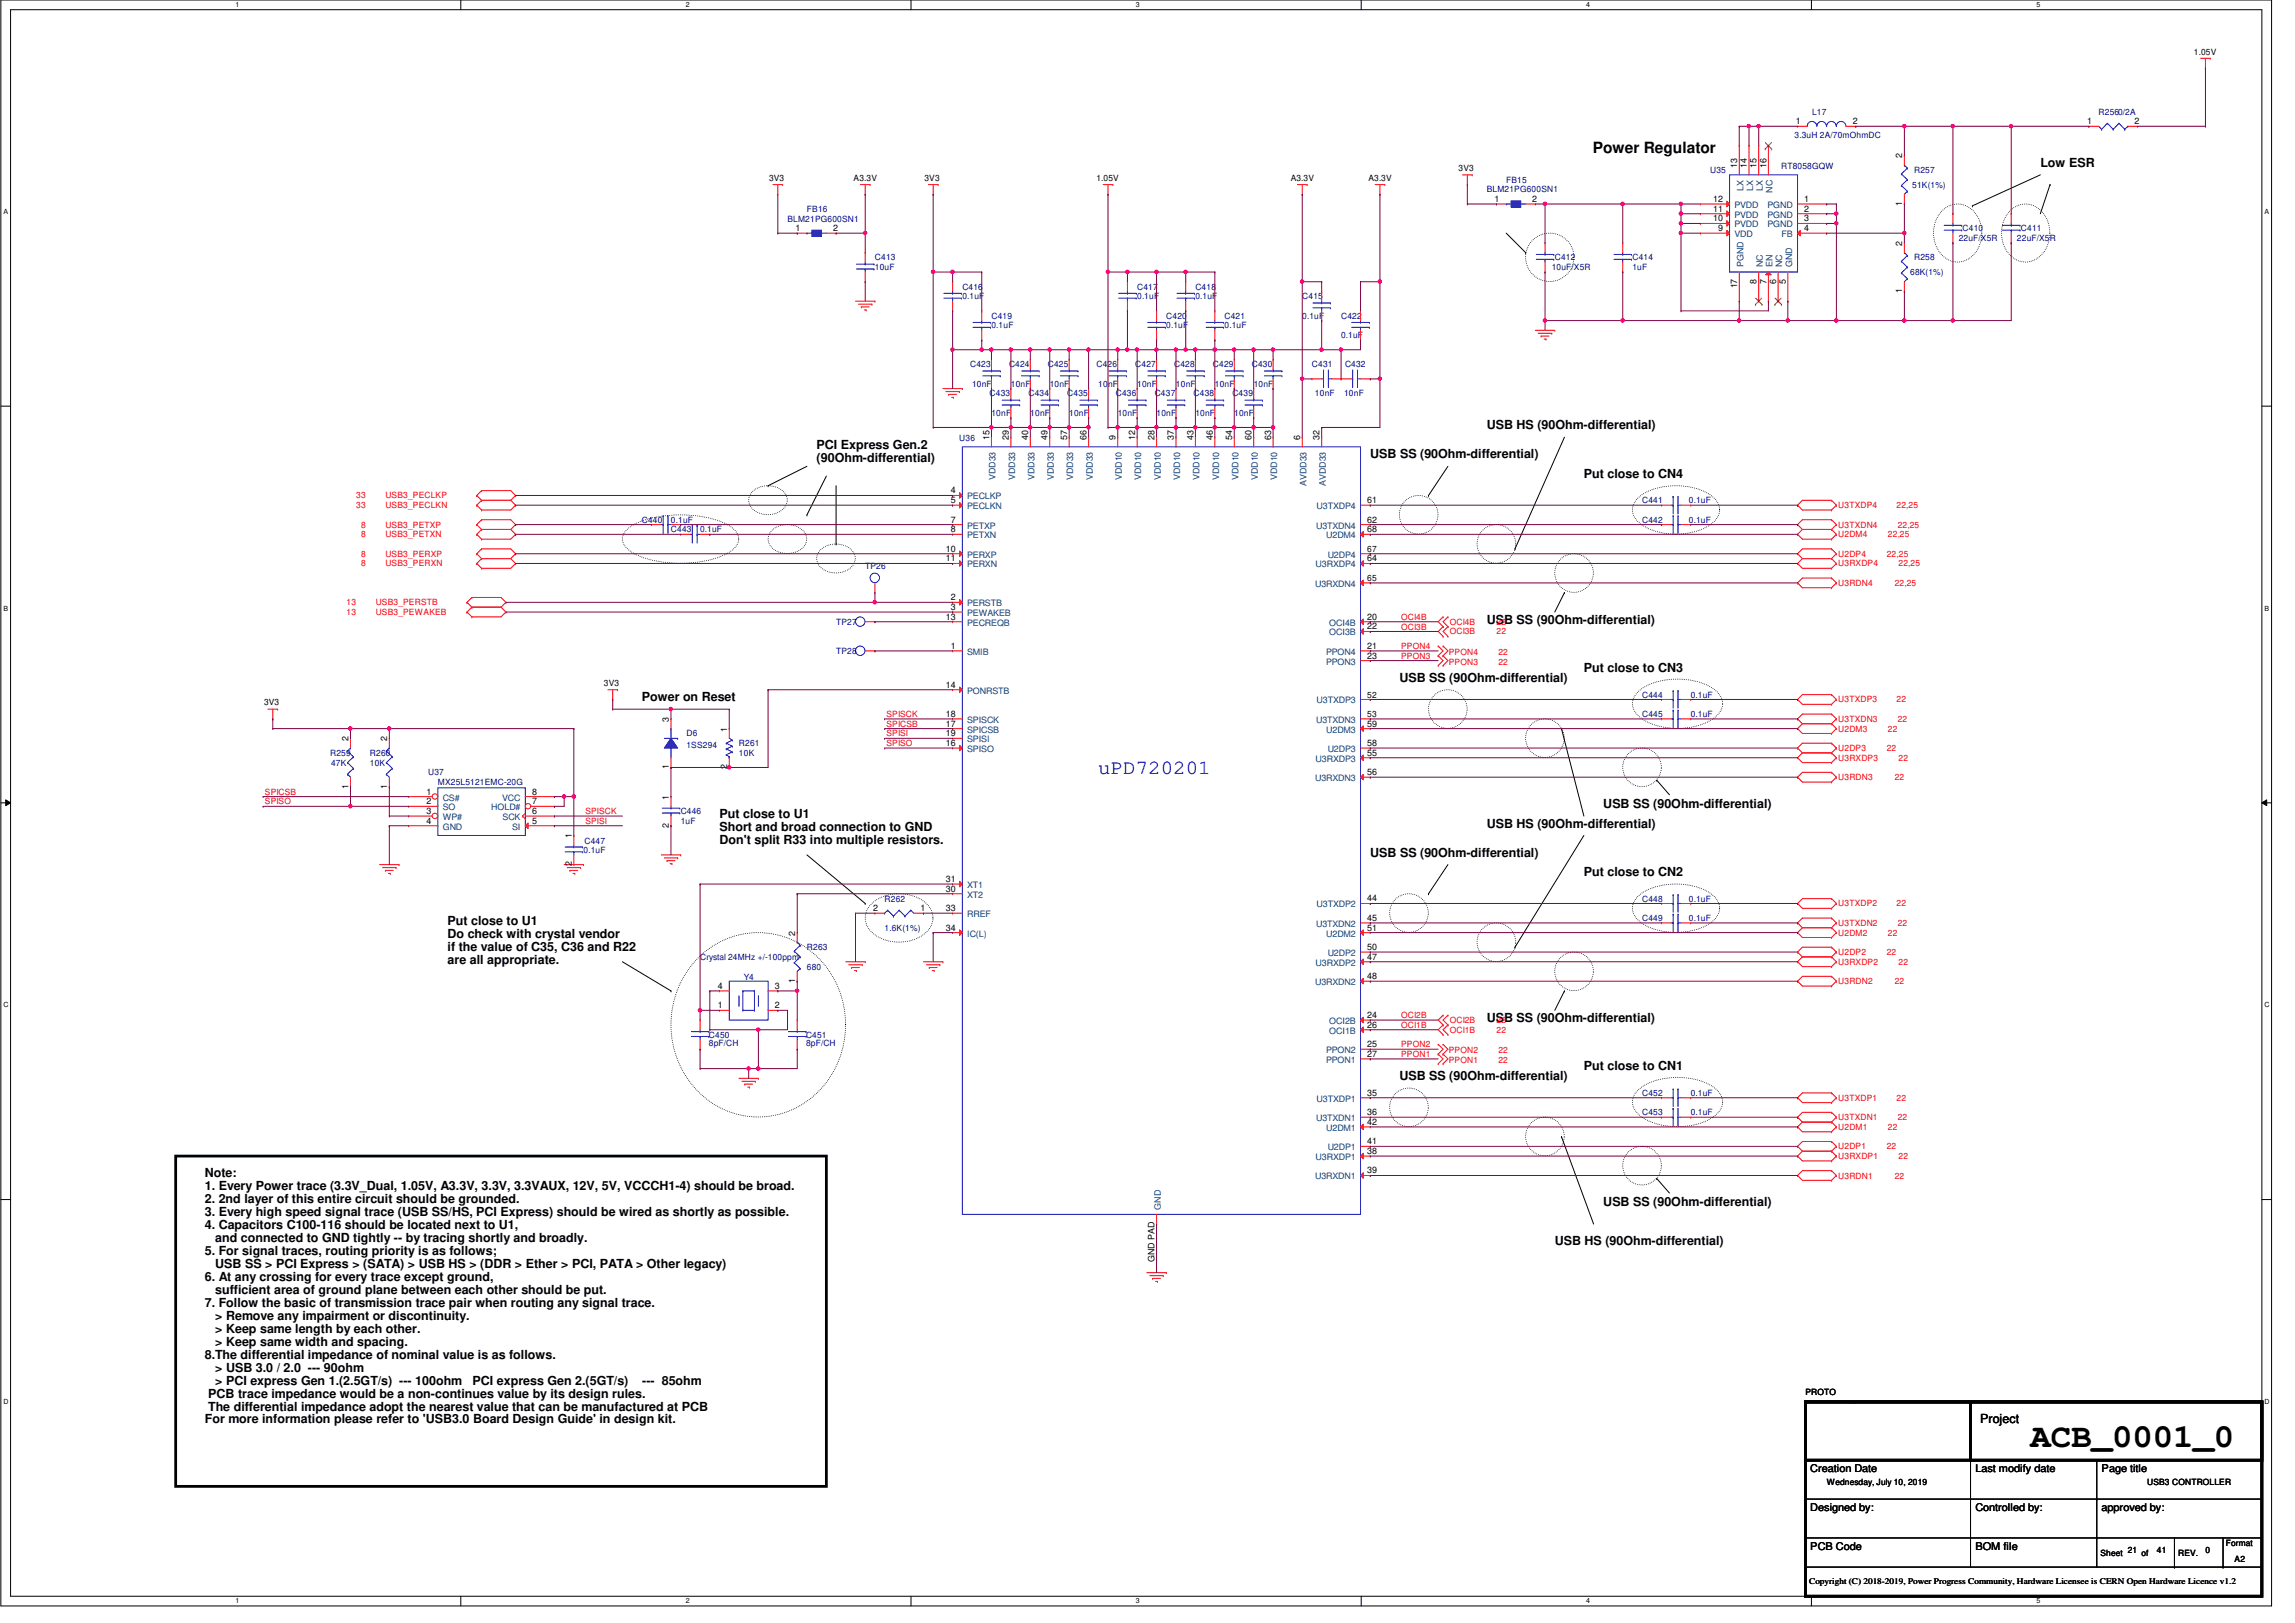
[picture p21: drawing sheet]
<svg xmlns="http://www.w3.org/2000/svg" width="420mm" height="297mm" viewBox="0 0 420 297" stroke-linecap="round" stroke-linejoin="round" font-family="sans-serif">
<defs><g id="words">
<text font-size="6.2" x="371.8" y="264.8">ACB_0001_0</text>
<text font-size="3.7" fill="#00f" x="201.1" y="141.7">uPD720201</text>
<text font-size="2.8" x="291.6" y="28.1">Power Regulator</text>
<g font-size="2.3">
<text x="373.5" y="30.6">Low ESR</text>
<text x="149.5" y="82.1">PCI Express Gen.2</text>
<text x="250.9" y="83.9">USB SS (90Ohm-differential)</text>
<text x="272.2" y="78.6">USB HS (90Ohm-differential)</text>
<text x="149.5" y="84.5">(90Ohm-differential)</text>
<text x="290" y="87.5">Put close to CN4</text>
<text x="272.2" y="114.1">USB SS (90Ohm-differential)</text>
<text x="256.2" y="124.8">USB SS (90Ohm-differential)</text>
<text x="290" y="123">Put close to CN3</text>
<text x="117.5" y="128.4">Power on Reset</text>
<text x="131.7" y="149.7">Put close to U1</text>
<text x="293.5" y="147.9">USB SS (90Ohm-differential)</text>
<text x="131.7" y="152.1">Short and broad connection to GND</text>
<text x="131.7" y="154.4">Don't split R33 into multiple resistors.</text>
<text x="272.2" y="151.5">USB HS (90Ohm-differential)</text>
<text x="250.9" y="156.8">USB SS (90Ohm-differential)</text>
<text x="290" y="160.4">Put close to CN2</text>
<text x="81.9" y="169.2">Put close to U1</text>
<text x="81.9" y="171.6">Do check with crystal vendor</text>
<text x="81.9" y="174">if the value of C35, C36 and R22</text>
<text x="81.9" y="176.4">are all appropriate.</text>
<text x="272.2" y="187">USB SS (90Ohm-differential)</text>
<text x="256.2" y="197.7">USB SS (90Ohm-differential)</text>
<text x="290" y="195.9">Put close to CN1</text>
<text x="37.5" y="215.5">Note:</text>
<text x="37.5" y="217.8">1. Every Power trace (3.3V_Dual, 1.05V, A3.3V, 3.3V, 3.3VAUX, 12V, 5V, VCCCH1-4) should be broad.</text>
<text x="37.5" y="220.2">2. 2nd layer of this entire circuit should be grounded.</text>
<text x="293.5" y="220.8">USB SS (90Ohm-differential)</text>
<text x="37.5" y="222.6">3. Every high speed signal trace (USB SS/HS, PCI Express) should be wired as shortly as possible.</text>
<text x="37.5" y="225">4. Capacitors C100-116 should be located next to U1,</text>
<text x="39.4" y="227.3">and connected to GND tightly -- by tracing shortly and broadly.</text>
<text x="284.6" y="227.9">USB HS (90Ohm-differential)</text>
<text x="37.5" y="229.7">5. For signal traces, routing priority is as follows;</text>
<text x="39.4" y="232.1">USB SS &gt; PCI Express &gt; (SATA) &gt; USB HS &gt; (DDR &gt; Ether &gt; PCI, PATA &gt; Other legacy)</text>
<text x="37.5" y="234.4">6. At any crossing for every trace except ground,</text>
<text x="37.5" y="239.2">7. Follow the basic of transmission trace pair when routing any signal trace.</text>
<text x="39.4" y="236.8">sufficient area of ground plane between each other should be put.</text>
<text x="39.4" y="241.6">&gt; Remove any impairment or discontinuity.</text>
<text x="39.4" y="243.9">&gt; Keep same length by each other.</text>
<text x="37.5" y="248.7">8.The differential impedance of nominal value is as follows.</text>
<text x="39.4" y="246.3">&gt; Keep same width and spacing.</text>
<text x="39.4" y="251">&gt; USB 3.0 / 2.0 --- 90ohm</text>
<text x="38.1" y="255.8">PCB trace impedance would be a non-continues value by its design rules.</text>
<text x="39.4" y="253.4">&gt; PCI express Gen 1.(2.5GT/s) --- 100ohm</text>
<text x="86.5" y="253.4">PCI express Gen 2.(5GT/s)</text>
<text x="117.6" y="253.4">--- 85ohm</text>
<text x="37.5" y="260.5">For more information please refer to 'USB3.0 Board Design Guide' in design kit.</text>
<text x="38.1" y="258.1">The differential impedance adopt the nearest value that can be manufactured at PCB</text>
<text x="362.5" y="260.4">Project</text>
</g>
<g font-size="1.9">
<text x="331.4" y="269.4">Creation Date</text>
<text x="361.6" y="269.4">Last modify date</text>
<text x="384.8" y="269.4">Page title</text>
<text x="331.4" y="276.5">Designed by:</text>
<text x="361.6" y="276.5">Controlled by:</text>
<text x="384.8" y="276.5">approved by:</text>
<text x="331.4" y="283.6">PCB Code</text>
<text x="361.6" y="283.6">BOM file</text>
</g>
<g font-size="1.6">
<text x="401.6" y="10">1.05V</text>
<text x="328.7" y="22.7">1</text>
<text x="339.2" y="22.7">2</text>
<text x="382.1" y="22.7">1</text>
<text x="390.8" y="22.7">2</text>
<text x="348.3" y="29" transform="rotate(-90 348.3 29)">2</text>
<text x="140.8" y="33.1">3V3</text>
<text x="156.3" y="33.1">A3.3V</text>
<text x="169.2" y="33.1">3V3</text>
<text x="200.7" y="33.1">1.05V</text>
<text x="236.3" y="33.1">A3.3V</text>
<text x="250.5" y="33.1">A3.3V</text>
<text x="267" y="31.3">3V3</text>
<text x="318" y="30.8" transform="rotate(-90 318 30.8)">13</text>
<text x="319.8" y="30.8" transform="rotate(-90 319.8 30.8)">14</text>
<text x="321.6" y="30.8" transform="rotate(-90 321.6 30.8)">15</text>
<text x="323.4" y="30.8" transform="rotate(-90 323.4 30.8)">16</text>
<text x="273.6" y="37">1</text>
<text x="280.5" y="37">2</text>
<text x="313.6" y="40.5">10</text>
<text x="313.6" y="38.7">11</text>
<text x="313.6" y="37">12</text>
<text x="330.3" y="37">1</text>
<text x="330.3" y="38.7">2</text>
<text x="330.3" y="40.5">3</text>
<text x="348.3" y="37.7" transform="rotate(-90 348.3 37.7)">1</text>
<text x="145.6" y="42.3">1</text>
<text x="152.5" y="42.3">2</text>
<text x="314.5" y="42.3">9</text>
<text x="330.3" y="42.3">4</text>
<text x="348.3" y="45" transform="rotate(-90 348.3 45)">2</text>
<text x="318" y="52.8" transform="rotate(-90 318 52.8)">17</text>
<text x="321.6" y="51.9" transform="rotate(-90 321.6 51.9)">8</text>
<text x="323.4" y="51.9" transform="rotate(-90 323.4 51.9)">7</text>
<text x="325.2" y="51.9" transform="rotate(-90 325.2 51.9)">6</text>
<text x="326.9" y="51.9" transform="rotate(-90 326.9 51.9)">5</text>
<text x="348.3" y="53.7" transform="rotate(-90 348.3 53.7)">1</text>
<text x="181.1" y="80.6" transform="rotate(-90 181.1 80.6)">15</text>
<text x="184.7" y="80.6" transform="rotate(-90 184.7 80.6)">29</text>
<text x="188.2" y="80.6" transform="rotate(-90 188.2 80.6)">40</text>
<text x="191.8" y="80.6" transform="rotate(-90 191.8 80.6)">49</text>
<text x="195.4" y="80.6" transform="rotate(-90 195.4 80.6)">57</text>
<text x="198.9" y="80.6" transform="rotate(-90 198.9 80.6)">66</text>
<text x="204.2" y="80.6" transform="rotate(-90 204.2 80.6)">9</text>
<text x="207.8" y="80.6" transform="rotate(-90 207.8 80.6)">12</text>
<text x="211.4" y="80.6" transform="rotate(-90 211.4 80.6)">28</text>
<text x="214.9" y="80.6" transform="rotate(-90 214.9 80.6)">37</text>
<text x="218.5" y="80.6" transform="rotate(-90 218.5 80.6)">43</text>
<text x="222" y="80.6" transform="rotate(-90 222 80.6)">46</text>
<text x="225.6" y="80.6" transform="rotate(-90 225.6 80.6)">54</text>
<text x="229.1" y="80.6" transform="rotate(-90 229.1 80.6)">60</text>
<text x="232.7" y="80.6" transform="rotate(-90 232.7 80.6)">63</text>
<text x="238" y="80.6" transform="rotate(-90 238 80.6)">6</text>
<text x="241.6" y="80.6" transform="rotate(-90 241.6 80.6)">32</text>
<text x="174.1" y="90.3">4</text>
<text x="174.1" y="92.1">5</text>
<text x="174.1" y="95.6">7</text>
<text x="250.3" y="92.1">61</text>
<text x="250.3" y="95.6">62</text>
<text x="173.2" y="101">10</text>
<text x="174.1" y="97.4">8</text>
<text x="250.3" y="101">67</text>
<text x="250.3" y="97.4">68</text>
<text x="173.2" y="102.7">11</text>
<text x="250.3" y="102.7">64</text>
<text x="250.3" y="106.3">65</text>
<text x="173.2" y="113.4">13</text>
<text x="174.1" y="109.9">2</text>
<text x="174.1" y="111.6">3</text>
<text x="250.3" y="113.4">20</text>
<text x="174.1" y="118.7">1</text>
<text x="250.3" y="115.2">22</text>
<text x="250.3" y="118.7">21</text>
<text x="110.6" y="125.6">3V3</text>
<text x="173.2" y="125.9">14</text>
<text x="250.3" y="120.5">23</text>
<text x="48.3" y="129.1">3V3</text>
<text x="173.2" y="131.2">18</text>
<text x="250.3" y="127.7">52</text>
<text x="250.3" y="131.2">53</text>
<text x="63.8" y="135.7" transform="rotate(-90 63.8 135.7)">2</text>
<text x="70.9" y="135.7" transform="rotate(-90 70.9 135.7)">2</text>
<text x="122.5" y="132.1" transform="rotate(-90 122.5 132.1)">3</text>
<text x="133.1" y="133.9" transform="rotate(-90 133.1 133.9)">1</text>
<text x="173.2" y="133">17</text>
<text x="173.2" y="134.7">19</text>
<text x="173.2" y="136.5">16</text>
<text x="250.3" y="136.5">58</text>
<text x="250.3" y="133">59</text>
<text x="122.5" y="140.8" transform="rotate(-90 122.5 140.8)">1</text>
<text x="133.1" y="140.8" transform="rotate(-90 133.1 140.8)">2</text>
<text x="250.3" y="138.3">55</text>
<text x="250.3" y="141.9">56</text>
<text x="63.8" y="144.4" transform="rotate(-90 63.8 144.4)">1</text>
<text x="70.9" y="144.4" transform="rotate(-90 70.9 144.4)">1</text>
<text x="78.1" y="145.4">1</text>
<text x="78.1" y="149">3</text>
<text x="78.1" y="147.2">2</text>
<text x="97.4" y="149">6</text>
<text x="97.4" y="147.2">7</text>
<text x="97.4" y="145.4">8</text>
<text x="122.5" y="146.3" transform="rotate(-90 122.5 146.3)">1</text>
<text x="78.1" y="150.7">4</text>
<text x="97.4" y="150.7">5</text>
<text x="104.7" y="153.5" transform="rotate(-90 104.7 153.5)">1</text>
<text x="122.5" y="151.5" transform="rotate(-90 122.5 151.5)">2</text>
<text x="104.7" y="158.6" transform="rotate(-90 104.7 158.6)">2</text>
<text x="173.2" y="161.4">31</text>
<text x="159.8" y="166.8">2</text>
<text x="168.5" y="166.8">1</text>
<text x="173.2" y="163.2">30</text>
<text x="173.2" y="166.8">33</text>
<text x="250.3" y="165">44</text>
<text x="145.6" y="171.2" transform="rotate(-90 145.6 171.2)">2</text>
<text x="173.2" y="170.3">34</text>
<text x="250.3" y="168.5">45</text>
<text x="250.3" y="170.3">51</text>
<text x="250.3" y="173.9">50</text>
<text x="145.6" y="179.9" transform="rotate(-90 145.6 179.9)">1</text>
<text x="250.3" y="175.6">47</text>
<text x="250.3" y="179.2">48</text>
<text x="131.4" y="184.5">1</text>
<text x="131.4" y="181">4</text>
<text x="141.8" y="181">3</text>
<text x="141.8" y="184.5">2</text>
<text x="250.3" y="186.3">24</text>
<text x="250.3" y="188.1">26</text>
<text x="250.3" y="191.6">25</text>
<text x="250.3" y="193.4">27</text>
<text x="250.3" y="200.5">35</text>
<text x="250.3" y="204.1">36</text>
<text x="250.3" y="205.9">42</text>
<text x="250.3" y="209.4">41</text>
<text x="250.3" y="211.2">38</text>
<text x="250.3" y="214.8">39</text>
<text x="211.4" y="231" transform="rotate(-90 211.4 231)">GND PAD</text>
<text x="330.5" y="255.4">PROTO</text>
<text x="334.4" y="271.7">Wednesday, July 10, 2019</text>
<text x="393.1" y="271.7">USB3 CONTROLLER</text>
<text x="384.5" y="284.7">Sheet</text>
<text x="389.5" y="284.1">21</text>
<text x="392" y="284.7">of</text>
<text x="394.9" y="284.1">41</text>
<text x="398.8" y="284.7">REV.</text>
<text x="403.8" y="284.1">0</text>
<text x="407.5" y="282.9">Format</text>
<text x="409.1" y="285.9">A2</text>
<text x="331.2" y="290">Copyright (C) 2018-2019, Power Progress Community, Hardware Licensee is CERN Open Hardware Licence v1.2</text>
</g>
<g font-size="1.6" fill="#00007f">
<text x="331.8" y="21">L17</text>
<text x="384.2" y="21">R2560/2A</text>
<text x="328.5" y="25.3">3.3uH 2A/70mOhmDC</text>
<text x="272.2" y="35.2">BLM21PG600SN1</text>
<text x="275.7" y="33.4">FB15</text>
<text x="313.1" y="31.7">U35</text>
<text x="326.1" y="30.9">RT8058GQW</text>
<text x="350.1" y="34.3">51K(1%)</text>
<text x="350.4" y="31.7">R257</text>
<text x="144.2" y="40.6">BLM21PG600SN1</text>
<text x="147.7" y="38.8">FB16</text>
<text x="160.2" y="47.7">C413</text>
<text x="284.6" y="47.7">C412</text>
<text x="298.9" y="47.7">C414</text>
<text x="350.4" y="47.7">R258</text>
<text x="358.6" y="44.1">22uF/X5R</text>
<text x="359.3" y="42.3">C410</text>
<text x="369.3" y="44.1">22uF/X5R</text>
<text x="370" y="42.3">C411</text>
<text x="160.2" y="49.4">10uF</text>
<text x="176.2" y="53">C416</text>
<text x="208.2" y="53">C417</text>
<text x="218.9" y="53">C418</text>
<text x="284.1" y="49.4">10uF/X5R</text>
<text x="298.9" y="49.4">1uF</text>
<text x="349.7" y="50.3">68K(1%)</text>
<text x="176.2" y="54.8">0.1uF</text>
<text x="181.5" y="58.3">C419</text>
<text x="208.2" y="54.8">0.1uF</text>
<text x="213.5" y="58.3">C420</text>
<text x="218.9" y="54.8">0.1uF</text>
<text x="224.2" y="58.3">C421</text>
<text x="238.4" y="54.8">C415</text>
<text x="238.4" y="58.3">0.1uF</text>
<text x="245.5" y="58.3">C422</text>
<text x="181.5" y="60.1">0.1uF</text>
<text x="213.5" y="60.1">0.1uF</text>
<text x="224.2" y="60.1">0.1uF</text>
<text x="245.5" y="61.9">0.1uF</text>
<text x="177.6" y="67.2">C423</text>
<text x="178" y="70.8">10nF</text>
<text x="184.7" y="67.2">C424</text>
<text x="185.1" y="70.8">10nF</text>
<text x="191.8" y="67.2">C425</text>
<text x="192.2" y="70.8">10nF</text>
<text x="200.7" y="67.2">C426</text>
<text x="201.1" y="70.8">10nF</text>
<text x="207.8" y="67.2">C427</text>
<text x="208.2" y="70.8">10nF</text>
<text x="215" y="67.2">C428</text>
<text x="215.3" y="70.8">10nF</text>
<text x="222.1" y="67.2">C429</text>
<text x="222.4" y="70.8">10nF</text>
<text x="229.2" y="67.2">C430</text>
<text x="229.5" y="70.8">10nF</text>
<text x="240.2" y="67.2">C431</text>
<text x="246.2" y="67.2">C432</text>
<text x="181.2" y="72.6">C433</text>
<text x="181.5" y="76.1">10nF</text>
<text x="188.3" y="72.6">C434</text>
<text x="188.6" y="76.1">10nF</text>
<text x="195.4" y="72.6">C435</text>
<text x="195.7" y="76.1">10nF</text>
<text x="204.3" y="72.6">C436</text>
<text x="204.6" y="76.1">10nF</text>
<text x="211.4" y="72.6">C437</text>
<text x="211.7" y="76.1">10nF</text>
<text x="218.5" y="72.6">C438</text>
<text x="218.9" y="76.1">10nF</text>
<text x="225.6" y="72.6">C439</text>
<text x="226" y="76.1">10nF</text>
<text x="240.7" y="72.6">10nF</text>
<text x="246.1" y="72.6">10nF</text>
<text x="175.6" y="80.7">U36</text>
<text x="117.5" y="95.7">C440</text>
<text x="122.8" y="95.7">0.1uF</text>
<text x="300.6" y="92.1">C441</text>
<text x="300.6" y="95.7">C442</text>
<text x="309.2" y="92.1">0.1uF</text>
<text x="309.2" y="95.7">0.1uF</text>
<text x="122.8" y="97.5">C443</text>
<text x="128.2" y="97.5">0.1uF</text>
<text x="158.4" y="104.2">TP26</text>
<text x="153.1" y="114.3">TP27</text>
<text x="153.1" y="119.7">TP28</text>
<text x="300.6" y="131.2">C445</text>
<text x="300.6" y="127.7">C444</text>
<text x="309.5" y="131.2">0.1uF</text>
<text x="309.5" y="127.7">0.1uF</text>
<text x="125.7" y="134.8">D6</text>
<text x="125.7" y="136.9">1SS294</text>
<text x="135.3" y="136.6">R261</text>
<text x="60.4" y="138.3">R259</text>
<text x="60.6" y="140.1">47K</text>
<text x="67.7" y="138.3">R260</text>
<text x="67.7" y="140.1">10K</text>
<text x="78.4" y="141.9">U37</text>
<text x="80.2" y="143.7">MX25L5121EMC-20G</text>
<text x="135.3" y="138.3">10K</text>
<text x="124.6" y="149">C446</text>
<text x="107" y="154.5">C447</text>
<text x="124.6" y="150.8">1uF</text>
<text x="106.8" y="156.1">0.1uF</text>
<text x="162" y="165">R262</text>
<text x="300.6" y="165">C448</text>
<text x="309.2" y="165">0.1uF</text>
<text x="147.7" y="173.9">R263</text>
<text x="162" y="170.3">1.6K(1%)</text>
<text x="300.6" y="168.6">C449</text>
<text x="309.2" y="168.6">0.1uF</text>
<text x="128.2" y="175.7">Crystal 24MHz +/-100ppm</text>
<text x="136.2" y="179.4">Y4</text>
<text x="147.7" y="177.5">680</text>
<text x="129.8" y="189.9">C450</text>
<text x="129.8" y="191.5">8pF/CH</text>
<text x="147.6" y="189.9">C451</text>
<text x="147.6" y="191.5">8pF/CH</text>
<text x="300.6" y="200.6">C452</text>
<text x="309.5" y="200.6">0.1uF</text>
<text x="300.6" y="204.1">C453</text>
<text x="309.5" y="204.1">0.1uF</text>
</g>
<g font-size="1.6" fill="#00407f">
<text x="319.2" y="34.9" transform="rotate(-90 319.2 34.9)">LX</text>
<text x="321" y="34.9" transform="rotate(-90 321 34.9)">LX</text>
<text x="322.7" y="34.9" transform="rotate(-90 322.7 34.9)">LX</text>
<text x="324.5" y="35.3" transform="rotate(-90 324.5 35.3)">NC</text>
<text x="317.5" y="41.6">PVDD</text>
<text x="317.5" y="39.8">PVDD</text>
<text x="317.5" y="38.1">PVDD</text>
<text x="323.6" y="38.1">PGND</text>
<text x="323.6" y="39.8">PGND</text>
<text x="323.6" y="41.6">PGND</text>
<text x="317.5" y="43.4">VDD</text>
<text x="326.2" y="43.4">FB</text>
<text x="319.2" y="48.9" transform="rotate(-90 319.2 48.9)">PGND</text>
<text x="322.7" y="48.9" transform="rotate(-90 322.7 48.9)">NC</text>
<text x="324.5" y="48.9" transform="rotate(-90 324.5 48.9)">EN</text>
<text x="326.3" y="48.9" transform="rotate(-90 326.3 48.9)">NC</text>
<text x="328.1" y="48.9" transform="rotate(-90 328.1 48.9)">GND</text>
<text x="182.3" y="87.9" transform="rotate(-90 182.3 87.9)">VDD33</text>
<text x="185.8" y="87.9" transform="rotate(-90 185.8 87.9)">VDD33</text>
<text x="189.4" y="87.9" transform="rotate(-90 189.4 87.9)">VDD33</text>
<text x="192.9" y="87.9" transform="rotate(-90 192.9 87.9)">VDD33</text>
<text x="196.5" y="87.9" transform="rotate(-90 196.5 87.9)">VDD33</text>
<text x="200.1" y="87.9" transform="rotate(-90 200.1 87.9)">VDD33</text>
<text x="205.4" y="87.9" transform="rotate(-90 205.4 87.9)">VDD10</text>
<text x="208.9" y="87.9" transform="rotate(-90 208.9 87.9)">VDD10</text>
<text x="212.5" y="87.9" transform="rotate(-90 212.5 87.9)">VDD10</text>
<text x="216.1" y="87.9" transform="rotate(-90 216.1 87.9)">VDD10</text>
<text x="219.6" y="87.9" transform="rotate(-90 219.6 87.9)">VDD10</text>
<text x="223.2" y="87.9" transform="rotate(-90 223.2 87.9)">VDD10</text>
<text x="226.7" y="87.9" transform="rotate(-90 226.7 87.9)">VDD10</text>
<text x="230.3" y="87.9" transform="rotate(-90 230.3 87.9)">VDD10</text>
<text x="233.8" y="87.9" transform="rotate(-90 233.8 87.9)">VDD10</text>
<text x="239.2" y="89" transform="rotate(-90 239.2 89)">AVDD33</text>
<text x="242.7" y="89" transform="rotate(-90 242.7 89)">AVDD33</text>
<text x="177.1" y="91.4">PECLKP</text>
<text x="177.1" y="93.2">PECLKN</text>
<text x="241" y="93.2">U3TXDP4</text>
<text x="177.1" y="96.7">PETXP</text>
<text x="177.1" y="98.5">PETXN</text>
<text x="240.9" y="96.7">U3TXDN4</text>
<text x="242.8" y="98.5">U2DM4</text>
<text x="177.1" y="102.1">PERXP</text>
<text x="177.1" y="103.8">PERXN</text>
<text x="240.8" y="107.4">U3RXDN4</text>
<text x="240.9" y="103.8">U3RXDP4</text>
<text x="243.1" y="102.1">U2DP4</text>
<text x="177.1" y="111">PERSTB</text>
<text x="177.1" y="112.7">PEWAKEB</text>
<text x="177.1" y="114.5">PECREQB</text>
<text x="177.1" y="119.8">SMIB</text>
<text x="242.8" y="119.8">PPON4</text>
<text x="243.4" y="114.5">OCI4B</text>
<text x="243.4" y="116.3">OCI3B</text>
<text x="242.8" y="121.6">PPON3</text>
<text x="177.1" y="127">PONRSTB</text>
<text x="241" y="128.7">U3TXDP3</text>
<text x="177.1" y="132.3">SPISCK</text>
<text x="177.1" y="134.1">SPICSB</text>
<text x="177.1" y="135.8">SPISI</text>
<text x="177.1" y="137.6">SPISO</text>
<text x="240.9" y="132.3">U3TXDN3</text>
<text x="242.8" y="134.1">U2DM3</text>
<text x="243.1" y="137.6">U2DP3</text>
<text x="240.8" y="143">U3RXDN3</text>
<text x="240.9" y="139.4">U3RXDP3</text>
<text x="81.1" y="146.5">CS#</text>
<text x="81.1" y="148.3">SO</text>
<text x="89.9" y="148.3">HOLD#</text>
<text x="91.9" y="146.5">VCC</text>
<text x="81.1" y="150.1">WP#</text>
<text x="81.1" y="151.8">GND</text>
<text x="92" y="150.1">SCK</text>
<text x="93.8" y="151.8">SI</text>
<text x="177.1" y="164.3">XT2</text>
<text x="177.1" y="162.5">XT1</text>
<text x="177.1" y="167.9">RREF</text>
<text x="241" y="166.1">U3TXDP2</text>
<text x="177.1" y="171.4">IC(L)</text>
<text x="240.9" y="169.6">U3TXDN2</text>
<text x="242.8" y="171.4">U2DM2</text>
<text x="240.9" y="176.7">U3RXDP2</text>
<text x="243.1" y="175">U2DP2</text>
<text x="240.8" y="180.3">U3RXDN2</text>
<text x="243.4" y="187.4">OCI2B</text>
<text x="243.4" y="189.2">OCI1B</text>
<text x="242.8" y="192.7">PPON2</text>
<text x="242.8" y="194.5">PPON1</text>
<text x="241" y="201.6">U3TXDP1</text>
<text x="240.9" y="205.2">U3TXDN1</text>
<text x="242.8" y="207">U2DM1</text>
<text x="240.8" y="215.9">U3RXDN1</text>
<text x="240.9" y="212.3">U3RXDP1</text>
<text x="243.1" y="210.5">U2DP1</text>
<text x="212.5" y="221.4" transform="rotate(-90 212.5 221.4)">GND</text>
</g>
<g font-size="1.6" fill="#f00">
<text x="65.2" y="91.2">33</text>
<text x="65.2" y="93">33</text>
<text x="70.6" y="91.2">USB3_PECLKP</text>
<text x="70.6" y="93">USB3_PECLKN</text>
<text x="336.5" y="93">U3TXDP4</text>
<text x="347.2" y="93">22,25</text>
<text x="66.1" y="96.6">8</text>
<text x="66.1" y="98.3">8</text>
<text x="66.1" y="101.9">8</text>
<text x="70.6" y="96.6">USB3_PETXP</text>
<text x="70.6" y="98.3">USB3_PETXN</text>
<text x="70.6" y="101.9">USB3_PERXP</text>
<text x="336.5" y="96.6">U3TXDN4</text>
<text x="336.5" y="98.3">U2DM4</text>
<text x="336.5" y="101.9">U2DP4</text>
<text x="345.4" y="101.9">22,25</text>
<text x="345.6" y="98.3">22,25</text>
<text x="347.4" y="96.6">22,25</text>
<text x="66.1" y="103.7">8</text>
<text x="70.6" y="103.7">USB3_PERXN</text>
<text x="336.5" y="103.7">U3RXDP4</text>
<text x="336.5" y="107.2">U3RDN4</text>
<text x="346.9" y="107.2">22,25</text>
<text x="347.6" y="103.7">22,25</text>
<text x="63.4" y="110.8">13</text>
<text x="63.4" y="112.6">13</text>
<text x="68.8" y="110.8">USB3_PERSTB</text>
<text x="68.8" y="112.6">USB3_PEWAKEB</text>
<text x="256.5" y="113.5">OCI4B</text>
<text x="256.5" y="115.2">OCI3B</text>
<text x="256.5" y="118.8">PPON4</text>
<text x="265.2" y="119.8">PPON4</text>
<text x="265.4" y="114.3">OCI4B</text>
<text x="265.4" y="116.1">OCI3B</text>
<text x="274" y="114.3">22</text>
<text x="274" y="116.1">22</text>
<text x="274.3" y="119.8">22</text>
<text x="256.5" y="120.6">PPON3</text>
<text x="265.2" y="121.6">PPON3</text>
<text x="274.3" y="121.6">22</text>
<text x="162.3" y="131.2">SPISCK</text>
<text x="336.5" y="128.6">U3TXDP3</text>
<text x="347.2" y="128.6">22</text>
<text x="162.3" y="133">SPICSB</text>
<text x="162.3" y="134.8">SPISI</text>
<text x="162.3" y="136.6">SPISO</text>
<text x="336.5" y="132.1">U3TXDN3</text>
<text x="336.5" y="133.9">U2DM3</text>
<text x="336.5" y="137.5">U2DP3</text>
<text x="345.4" y="137.5">22</text>
<text x="345.6" y="133.9">22</text>
<text x="347.4" y="132.1">22</text>
<text x="336.5" y="139.2">U3RXDP3</text>
<text x="336.5" y="142.8">U3RDN3</text>
<text x="346.9" y="142.8">22</text>
<text x="347.6" y="139.2">22</text>
<text x="48.5" y="147.2">SPISO</text>
<text x="48.5" y="145.5">SPICSB</text>
<text x="107.2" y="149">SPISCK</text>
<text x="107.2" y="150.8">SPISI</text>
<text x="336.5" y="165.9">U3TXDP2</text>
<text x="347.2" y="165.9">22</text>
<text x="336.5" y="169.5">U3TXDN2</text>
<text x="336.5" y="171.2">U2DM2</text>
<text x="345.6" y="171.2">22</text>
<text x="347.4" y="169.5">22</text>
<text x="336.5" y="174.8">U2DP2</text>
<text x="336.5" y="176.6">U3RXDP2</text>
<text x="345.4" y="174.8">22</text>
<text x="347.6" y="176.6">22</text>
<text x="336.5" y="180.1">U3RDN2</text>
<text x="346.9" y="180.1">22</text>
<text x="256.5" y="186.4">OCI2B</text>
<text x="256.5" y="188.1">OCI1B</text>
<text x="256.5" y="191.7">PPON2</text>
<text x="265.4" y="189">OCI1B</text>
<text x="265.4" y="187.2">OCI2B</text>
<text x="274" y="189">22</text>
<text x="274" y="187.2">22</text>
<text x="256.5" y="193.5">PPON1</text>
<text x="265.2" y="194.5">PPON1</text>
<text x="265.2" y="192.7">PPON2</text>
<text x="274.3" y="194.5">22</text>
<text x="274.3" y="192.7">22</text>
<text x="336.5" y="201.5">U3TXDP1</text>
<text x="347.2" y="201.5">22</text>
<text x="336.5" y="205">U3TXDN1</text>
<text x="336.5" y="206.8">U2DM1</text>
<text x="345.6" y="206.8">22</text>
<text x="347.4" y="205">22</text>
<text x="336.5" y="210.4">U2DP1</text>
<text x="336.5" y="212.1">U3RXDP1</text>
<text x="336.5" y="215.7">U3RDN1</text>
<text x="345.4" y="210.4">22</text>
<text x="346.9" y="215.7">22</text>
<text x="347.6" y="212.1">22</text>
</g>
<g font-size="1.3">
<text x="43.1" y="1.3">1</text>
<text x="125.5" y="1.3">2</text>
<text x="208" y="1.3">3</text>
<text x="290.4" y="1.3">4</text>
<text x="372.8" y="1.3">5</text>
<text x=".6" y="39.2">A</text>
<text x="414.6" y="39.2">A</text>
<text x=".6" y="111.8">B</text>
<text x="414.6" y="111.8">B</text>
<text x=".6" y="184.4">C</text>
<text x="414.6" y="184.4">C</text>
<text x=".6" y="257">D</text>
<text x="414.6" y="257">D</text>
<text x="43.1" y="293.5">1</text>
<text x="125.5" y="293.5">2</text>
<text x="208" y="293.5">3</text>
<text x="290.4" y="293.5">4</text>
<text x="372.8" y="293.5">5</text>
</g>
</g></defs>
<path d="M.2 0h415.7v293.9h-415.7zM1.9 1.8h412.2v290.3h-412.2z" fill="none" stroke="#000" stroke-width=".18"/>
<g fill="#fff">
<path d="M43.1 .2h.7v1.4h-.7z"/>
<path d="M43.1 292.3h.7v1.4h-.7z"/>
</g>
<path d="M84.4 0v1.8M84.4 292.1v1.8" fill="none" stroke="#000" stroke-width=".18"/>
<g fill="#fff">
<path d="M125.5 .2h.7v1.4h-.7z"/>
<path d="M125.5 292.3h.7v1.4h-.7z"/>
</g>
<path d="M166.8 0v1.8M166.8 292.1v1.8" fill="none" stroke="#000" stroke-width=".18"/>
<g fill="#fff">
<path d="M208 .2h.6v1.4h-.6z"/>
<path d="M208 292.3h.6v1.4h-.6z"/>
</g>
<path d="M249.2 0v1.8M249.2 292.1v1.8" fill="none" stroke="#000" stroke-width=".18"/>
<g fill="#fff">
<path d="M290.4 .2h.7v1.4h-.7z"/>
<path d="M290.4 292.3h.7v1.4h-.7z"/>
</g>
<path d="M331.6 0v1.8M331.6 292.1v1.8" fill="none" stroke="#000" stroke-width=".18"/>
<g fill="#fff">
<path d="M372.8 .2h.7v1.4h-.7z"/>
<path d="M372.8 292.3h.7v1.4h-.7z"/>
<path d="M.6 38.1h.8v1.4h-.8z"/>
<path d="M414.6 38.1h.8v1.4h-.8z"/>
<path d="M.6 110.6h.8v1.4h-.8z"/>
<path d="M414.6 110.6h.8v1.4h-.8z"/>
</g>
<path d="M.2 74.3h1.7M414.1 74.3h1.8" fill="none" stroke="#000" stroke-width=".18"/>
<g fill="#fff">
<path d="M.6 183.2h.9v1.4h-.9z"/>
<path d="M414.6 183.2h.8v1.4h-.8z"/>
</g>
<path d="M.2 146.9h1.7M1 146.4l.9 .5-.9 .5zM414.1 146.9l.9-.5v1zM414.1 146.9h1.8" fill="none" stroke="#000" stroke-width=".18"/>
<path d="M1 146.4l.9 .5-.9 .5zM414.1 146.9l.9-.5v1z" fill="#000"/>
<g fill="#fff">
<path d="M.6 255.8h.9v1.4h-.9z"/>
<path d="M414.6 255.8h.8v1.4h-.8z"/>
</g>
<g fill="none" stroke="#000" stroke-width=".18">
<path d="M361.1 37.7h.1M373.5 32l-12.4 5.7M375.3 33.8h.1M375.3 33.8l-1.8 5.3M275.7 42.7l3.6 3.5M279.3 46.2h.1M140.6 88.9h.1M147.7 94.2h.1M147.7 85.3l-7.1 3.6M151.3 87.1l-3.6 7.1M153.1 99.6h.1M153.1 88.9v10.7"/>
<path d="M261.5 90.7h.1M265.1 85.3l-3.6 5.4M286.4 80l-9 20.5M277.4 100.5h.1M286.4 108.5h.1M286.4 108.5l-1.8 3.5M285.9 133.3h.1M285.9 133.3l4.1 16.1M147.7 156.5l10.7 8.9M265.1 158.2l-3.6 5.4M290 152.9l-12.6 20.5M303.3 142.8h.1"/>
<path d="M303.3 142.8l2.3 2.7M113.9 176l8.9 5.4M158.4 165.4h.1M261.5 163.6h.1M277.4 173.4h.1M122.8 181.4h.1M286.4 181.4h.1M286.4 181.4l-1.8 3.5M.2 219.5h1.7M285.9 208h.1M285.9 208l5.8 16M303.3 215.7h.1"/>
<path d="M303.3 215.7l2.3 2.7M414.1 219.5h1.8M330.5 256.6h8.9M339.4 256.6h.1M330.5 274.4h83.6M360.8 274.4h.1M360.8 267.3v14.2M383.9 274.4h.1M383.9 267.3v14.2M414.1 274.4h.1M330.5 281.5h83.6M360.8 281.5h.1"/>
<path d="M360.8 281.5v5.3h-30.3M383.9 281.5h.1M383.9 281.5v5.3h-23.1M383.9 286.8h30.2M398.1 286.8h.1M398.1 281.5v5.3M407 286.8h.1M407 281.5v5.3M414.1 281.5h.1M414.1 286.8h.1"/>
</g>
<g fill="none" stroke="#000" stroke-width=".18" stroke-dasharray="0 .3">
<path d="M355.5 38.6a4 4 0 0 1 6.7 1.4 5.8 5.8 0 0 1-2.3 7.6 4.1 4.1 0 0 1-5.3-2.3 6.1 6.1 0 0 1 .9-6.7zM368 38.6a4 4 0 0 1 6.7 1.4 5.8 5.8 0 0 1-2.3 7.6 4.1 4.1 0 0 1-5.4-2.3 6.1 6.1 0 0 1 1-6.7zM114.8 96.9a13.8 13.8 0 0 1 8.3-2.6 20.1 20.1 0 0 1 9.9 1.6 3.6 3.6 0 0 1 2.2 2.7 3.3 3.3 0 0 1-2.2 2.8 21.4 21.4 0 0 1-16.8 0 3.6 3.6 0 0 1-2.3-2.8l.1-.6zM137.8 89.9a4.2 4.2 0 0 1 6 .5 2.37 2.37 0 0 1-1.7 3.5 3.8 3.8 0 0 1-4.9-1.8 2.15 2.15 0 0 1 .6-2.2zM141.4 97a4.2 4.2 0 0 1 5.9 .5 2.37 2.37 0 0 1-1.6 3.5 3.8 3.8 0 0 1-5-1.7 2.15 2.15 0 0 1 .7-2.3zM299.7 91.3a10.7 10.7 0 0 1 8.4-2.3 9.3 9.3 0 0 1 5.8 2.3 2.9 2.9 0 0 1-.6 4.6 12.3 12.3 0 0 1-12.9 0 2.95 2.95 0 0 1-.7-4.6zM150.3 100.6a4.2 4.2 0 0 1 5.9 .4 2.37 2.37 0 0 1-1.6 3.6 3.8 3.8 0 0 1-5-1.8 2.15 2.15 0 0 1 .7-2.2zM299.6 126.9a10.2 10.2 0 0 1 7.5-2.6 10.2 10.2 0 0 1 7.5 2.6 2.85 2.85 0 0 1-.6 4.3 12.7 12.7 0 0 1-11.4 1.4 5.4 5.4 0 0 1-3.6-3.2 2.76 2.76 0 0 1 .6-2.5zM128 175.1a15.6 15.6 0 0 1 25.1 4.8 17.2 17.2 0 0 1-9.8 23.9 15.8 15.8 0 0 1-19.8-11.5 17.5 17.5 0 0 1 4.5-17.2zM159.6 165.4a7.9 7.9 0 0 1 10 0 3.5 3.5 0 0 1-.6 5.7 7.9 7.9 0 0 1-9.4-.5 3.5 3.5 0 0 1 0-5.2zM299.7 164.2a10.7 10.7 0 0 1 8.4-2.3 9.3 9.3 0 0 1 5.8 2.3 2.9 2.9 0 0 1-.6 4.6 12.3 12.3 0 0 1-12.9 0 2.95 2.95 0 0 1-.7-4.6zM299.6 199.8a10.2 10.2 0 0 1 7.5-2.6 10.2 10.2 0 0 1 7.5 2.6 2.85 2.85 0 0 1-.6 4.3 12.7 12.7 0 0 1-11.4 1.4 5.4 5.4 0 0 1-3.6-3.2 2.76 2.76 0 0 1 .6-2.5z"/>
<circle cx="283.7" cy="47.1" r="4.4"/>
<circle cx="259.7" cy="94.2" r="3.5"/>
<circle cx="273.9" cy="99.5" r="3.5"/>
<circle cx="288.2" cy="104.9" r="3.5"/>
<circle cx="265.1" cy="129.8" r="3.5"/>
<circle cx="282.8" cy="135.1" r="3.5"/>
<circle cx="300.6" cy="140.4" r="3.5"/>
<circle cx="257.9" cy="167.1" r="3.5"/>
<circle cx="273.9" cy="172.4" r="3.5"/>
<circle cx="288.2" cy="177.8" r="3.5"/>
<circle cx="257.9" cy="202.7" r="3.5"/>
<circle cx="282.8" cy="208" r="3.5"/>
<circle cx="300.6" cy="213.3" r="3.5"/>
</g>
<path d="M32.2 211.6h119.1v60.4h-119.1zM330.5 256.6h30.3v10.7h-30.3zM330.5 256.6h83.6v35.5h-83.6zM360.8 256.6h53.3v10.7h-53.3z" fill="none" stroke="#000" stroke-width=".51"/>
<g fill="none" stroke="#f00" stroke-width=".18">
<path d="M402.9 10.7h1.8M403.8 12.4h.1M403.8 10.7v1.7M404.7 10.7h.1M141.5 33.8h1.8M142.4 35.6h.1M142.4 33.8v1.8M143.3 33.8h.1M157.5 33.8h1.8M158.4 35.6h.1M158.4 33.8v1.8M159.3 33.8h.1"/>
<path d="M170 33.8h1.7M170.8 35.6h.1M170.8 33.8v1.8M171.7 33.8h.1M202 33.8h1.7M202.8 35.6h.1M202.8 33.8v1.8M203.7 33.8h.1M237.5 33.8h1.8M238.4 35.6h.1M238.4 33.8v1.8M239.3 33.8h.1"/>
<path d="M251.7 33.8h1.8M252.6 35.6h.1M252.6 33.8v1.8M253.5 33.8h.1M267.7 32h1.8M268.6 33.8h.1M268.6 32v1.8M269.5 32h.1M156.6 55.1h3.6M157.2 55.7h2.4M157.7 56.2h.1M157.7 56.2h1.4"/>
<path d="M158.2 56.7h.4M158.6 56.7h.1M159.6 55.7h.1M160.2 55.1h.1M179.7 56.9h.1M179.7 56.9v1.8M172.6 71.1h3.6M173.2 71.7h2.4M173.7 72.2h.1M173.7 72.2h1.4M174.2 72.7h.4M174.6 72.7h.1"/>
<path d="M175.6 71.7h.1M176.2 71.1h.1M179.7 62.2h.1M179.7 60.5v1.7M245.5 69.3h.1M245.5 69.3h1.8M249.1 69.3h1.8M250.9 69.3h.1M281.1 60.5h3.5M281.6 61h2.5M282.1 61.5h.1M282.1 61.5h1.5"/>
<path d="M282.7 62.1h.3M283 62.1h.1M284.1 61h.1M284.6 60.5h.1M87.3 90.7h.1M87.3 92.5h.1M87.3 96h.1M87.3 97.8h.1M87.3 90.7l.9 .9M87.3 92.5l.9 .8M87.3 96l.9 .9M87.3 97.8l.9 .9"/>
<path d="M88.2 89.8h.1M88.2 91.6h.1M88.2 93.3h.1M88.2 95.1h.1M88.2 96.9h.1M88.2 98.7h.1M88.2 89.8l-.9 .9M88.2 96.9l-.9 .9M88.2 89.8h5.3l.9 .9M88.2 91.6h5.3M88.2 91.6l-.9 .9M88.2 95.1l-.9 .9"/>
<path d="M88.2 95.1h5.3l.9 .9M88.2 96.9h5.3M93.5 91.6l.9 .9M93.5 96.9l.9 .9M94.4 90.7h.1M94.4 92.5h.1M94.4 96h.1M94.4 97.8h.1M94.4 90.7l-.9 .9M94.4 92.5l-.9 .8h-5.3M94.4 96l-.9 .9M94.4 97.8l-.9 .9h-5.3"/>
<path d="M119.3 96h.1M119.3 96h1.8M122.8 96h1.8M124.6 96h.1M124.6 97.8h.1M124.6 97.8h1.8M128.2 97.8h1.8M130 97.8h.1M329.1 92.5h.1M329.1 96h.1M329.1 97.8h.1M329.1 92.5l.9 .8h5.3"/>
<path d="M329.1 97.8l.9 .9h5.3M329.1 96l.9 .9M330 96.9h5.3M330 96.9l-.9 .9M335.3 91.6h.1M335.3 93.3h.1M335.3 95.1h.1M335.3 96.9h.1M335.3 98.7h.1M335.3 91.6h-5.3l-.9 .9M335.3 95.1h-5.3l-.9 .9M335.3 91.6l.9 .9"/>
<path d="M335.3 95.1l.9 .9M335.3 96.9l.9 .9M336.2 92.5h.1M336.2 96h.1M336.2 97.8h.1M336.2 92.5l-.9 .8M336.2 96l-.9 .9M336.2 97.8l-.9 .9M85.5 110.2h.1M85.5 112h.1M85.5 110.2l.9 .9M85.5 112l.9 .9"/>
<path d="M86.4 109.3h.1M86.4 111.1h.1M86.4 112.9h.1M86.4 109.3l-.9 .9M86.4 111.1l-.9 .9M86.4 109.3h5.3l.9 .9M86.4 111.1h5.3M87.3 101.3h.1M87.3 103.1h.1M87.3 101.3l.9 .9M87.3 103.1l.9 .9M88.2 100.5h.1"/>
<path d="M88.2 102.2h.1M88.2 104h.1M88.2 102.2l-.9 .9M88.2 100.5l-.9 .8M88.2 100.5h5.3l.9 .8M88.2 102.2h5.3M91.7 111.1l.9 .9M92.6 110.2h.1M92.6 112h.1M92.6 110.2l-.9 .9M92.6 112l-.9 .9h-5.3M93.5 102.2l.9 .9"/>
<path d="M94.4 101.3h.1M94.4 103.1h.1M94.4 101.3l-.9 .9M94.4 103.1l-.9 .9h-5.3M263.3 118.2h.1M263.3 118.2l.9 .9-.9 .9M264.2 112.9h.1M264.2 114.7h.1M264.2 118.2h.1M264.2 116.5h.1M264.2 112.9l-.9 .9 .9 .9M264.2 118.2l.9 .9-.9 .9"/>
<path d="M264.2 114.7l-.9 .9 .9 .9M265.1 114.7h.1M265.1 112.9h.1M265.1 116.5h.1M265.1 112.9l-.9 .9 .9 .9M265.1 114.7l-.9 .9 .9 .9M329.1 101.3h.1M329.1 103.1h.1M329.1 106.7h.1M329.1 103.1l.9 .9h5.3M329.1 101.3l.9 .9M329.1 106.7l.9 .9h5.3"/>
<path d="M330 102.2h5.3M330 102.2l-.9 .9M335.3 100.5h.1M335.3 102.2h.1M335.3 104h.1M335.3 105.8h.1M335.3 107.6h.1M335.3 100.5h-5.3l-.9 .8M335.3 100.5l.9 .8M335.3 102.2l.9 .9M335.3 105.8l.9 .9M335.3 105.8h-5.3l-.9 .9"/>
<path d="M336.2 101.3h.1M336.2 103.1h.1M336.2 106.7h.1M336.2 101.3l-.9 .9M336.2 103.1l-.9 .9M336.2 106.7l-.9 .9M49.1 129.8h1.7M49.9 131.6h.1M49.9 129.8v1.8M50.8 129.8h.1M111.3 126.2h1.8M112.2 128h.1"/>
<path d="M112.2 126.2v1.8M113.1 126.2h.1M263.3 120h.1M263.3 121.8h.1M263.3 120l.9 .9-.9 .9M264.2 120h.1M264.2 121.8h.1M264.2 120l.9 .9-.9 .9M329.1 128h.1M329.1 131.6h.1M329.1 133.3h.1M329.1 136.9h.1"/>
<path d="M329.1 138.7h.1M329.1 128l.9 .9h5.3M329.1 131.6l.9 .9M329.1 133.3l.9 .9h5.3M329.1 136.9l.9 .9M329.1 138.7l.9 .9h5.3M330 137.8l-.9 .9M330 132.5h5.3M330 132.5l-.9 .8M330 137.8h5.3M335.3 127.1h.1M335.3 128.9h.1"/>
<path d="M335.3 130.7h.1M335.3 132.5h.1M335.3 134.2h.1M335.3 136h.1M335.3 137.8h.1M335.3 139.6h.1M335.3 127.1l.9 .9M335.3 127.1h-5.3l-.9 .9M335.3 130.7l.9 .9M335.3 130.7h-5.3l-.9 .9M335.3 132.5l.9 .8M335.3 136l.9 .9"/>
<path d="M335.3 136h-5.3l-.9 .9M335.3 137.8l.9 .9M336.2 128h.1M336.2 131.6h.1M336.2 133.3h.1M336.2 136.9h.1M336.2 138.7h.1M336.2 128l-.9 .9M336.2 131.6l-.9 .9M336.2 133.3l-.9 .9M336.2 136.9l-.9 .9M336.2 138.7l-.9 .9"/>
<path d="M69.5 158.2h3.6M70.1 158.8h2.4M70.6 159.3h.1M70.6 159.3h1.4M71.1 159.9h.3M71.4 159.9h.1M72.5 158.8h.1M73.1 158.2h.1M103.3 158.2h3.5M103.8 158.8h2.5M104.3 159.3h.1M104.3 159.3h1.5"/>
<path d="M104.9 159.9h.3M105.2 159.9h.1M106.3 158.8h.1M106.8 158.2h.1M121.1 156.5h3.5M121.6 157h2.5M122.1 157.5h.1M122.1 157.5h1.5M122.7 158.1h.3M123 158.1h.1M124.1 157h.1M124.6 156.5h.1"/>
<path d="M329.1 142.2h.1M329.1 142.2l.9 .9h5.3M335.3 141.4h.1M335.3 143.1h.1M335.3 141.4l.9 .8M335.3 141.4h-5.3l-.9 .8M336.2 142.2h.1M336.2 142.2l-.9 .9M154.8 176h3.6M155.4 176.6h2.4M155.9 177.1h.1M155.9 177.1h1.4"/>
<path d="M156.5 177.6h.3M156.8 177.6h.1M157.8 176.6h.1M158.4 176h.1M169.1 176h3.5M169.6 176.6h2.5M170.1 177.1h.1M170.1 177.1h1.5M170.7 177.6h.3M171 177.6h.1M172.1 176.6h.1M172.6 176h.1"/>
<path d="M304.2 168.9h.1M304.2 168.9h1.8M307.8 168.9h1.7M309.5 168.9h.1M329.1 165.4h.1M329.1 168.9h.1M329.1 170.7h.1M329.1 174.2h.1M329.1 176h.1M329.1 179.6h.1M329.1 165.4l.9 .8h5.3M329.1 168.9l.9 .9"/>
<path d="M329.1 170.7l.9 .9h5.3M329.1 174.2l.9 .9M329.1 176l.9 .9h5.3M329.1 179.6l.9 .9h5.3M330 175.1l-.9 .9M330 169.8h5.3M330 169.8l-.9 .9M330 175.1h5.3M335.3 164.5h.1M335.3 166.2h.1M335.3 168h.1M335.3 169.8h.1"/>
<path d="M335.3 171.6h.1M335.3 173.4h.1M335.3 175.1h.1M335.3 176.9h.1M335.3 178.7h.1M335.3 164.5l.9 .9M335.3 164.5h-5.3l-.9 .9M335.3 168l.9 .9M335.3 175.1l.9 .9M335.3 168h-5.3l-.9 .9M335.3 169.8l.9 .9M335.3 173.4l.9 .8"/>
<path d="M335.3 173.4h-5.3l-.9 .8M335.3 178.7l.9 .9M335.3 178.7h-5.3l-.9 .9M336.2 165.4h.1M336.2 168.9h.1M336.2 170.7h.1M336.2 174.2h.1M336.2 176h.1M336.2 179.6h.1M336.2 165.4l-.9 .8M336.2 168.9l-.9 .9M336.2 170.7l-.9 .9"/>
<path d="M336.2 174.2l-.9 .9M336.2 176l-.9 .9M336.2 179.6l-.9 .9M135.3 197.4h3.5M135.8 197.9h2.5M136.3 198.4h.1M136.3 198.4h1.5M136.9 199h.3M137.2 199h.1M138.3 197.9h.1M138.8 197.4h.1M263.3 192.9h.1"/>
<path d="M263.3 194.7h.1M263.3 191.1h.1M263.3 192.9l.9 .9-.9 .9M263.3 191.1l.9 .9-.9 .9M264.2 187.6h.1M264.2 189.4h.1M264.2 192.9h.1M264.2 194.7h.1M264.2 185.8h.1M264.2 191.1h.1M264.2 187.6l-.9 .9 .9 .9M264.2 192.9l.9 .9-.9 .9"/>
<path d="M264.2 185.8l-.9 .9 .9 .9M264.2 191.1l.9 .9-.9 .9M265.1 189.4h.1M265.1 187.6h.1M265.1 185.8h.1M265.1 187.6l-.9 .9 .9 .9M265.1 185.8l-.9 .9 .9 .9M335.3 180.5h.1M329.1 200.9h.1M329.1 204.5h.1M329.1 206.2h.1M329.1 209.8h.1"/>
<path d="M329.1 211.6h.1M329.1 215.1h.1M329.1 200.9l.9 .9h5.3M329.1 204.5l.9 .9M329.1 206.2l.9 .9h5.3M329.1 209.8l.9 .9M329.1 211.6l.9 .9h5.3M329.1 215.1l.9 .9h5.3M330 210.7l-.9 .9M330 205.4h5.3M330 205.4l-.9 .8M330 210.7h5.3"/>
<path d="M335.3 200h.1M335.3 201.8h.1M335.3 203.6h.1M335.3 205.4h.1M335.3 207.1h.1M335.3 208.9h.1M335.3 210.7h.1M335.3 212.5h.1M335.3 214.2h.1M335.3 216h.1M335.3 200l.9 .9M335.3 200h-5.3l-.9 .9"/>
<path d="M335.3 203.6l.9 .9M335.3 203.6h-5.3l-.9 .9M335.3 205.4l.9 .8M335.3 208.9l.9 .9M335.3 208.9h-5.3l-.9 .9M335.3 210.7l.9 .9M335.3 214.2l.9 .9M335.3 214.2h-5.3l-.9 .9M336.2 200.9h.1M336.2 204.5h.1M336.2 206.2h.1M336.2 209.8h.1"/>
<path d="M336.2 211.6h.1M336.2 215.1h.1M336.2 200.9l-.9 .9M336.2 204.5l-.9 .9M336.2 206.2l-.9 .9M336.2 209.8l-.9 .9M336.2 211.6l-.9 .9M336.2 215.1l-.9 .9M210 232.9h3.5M210.5 233.5h2.5M211 234h.1M211 234h1.5"/>
<path d="M211.6 234.5h.3M211.9 234.5h.1M213 233.5h.1M213.5 232.9h.1"/>
</g>
<g fill="none" stroke="#00f" stroke-width=".18">
<path d="M178.1 59.9h3.2M178.1 59h3.2M179.7 59h.1M179.7 59.9h.1M179.7 58.7v.3M179.7 59.9v.6M181.3 59.9h.1M181.3 59h.1M247.3 69.3h.3M247.6 69.3h.1M247.6 67.7h.1M247.6 67.7v3.3"/>
<path d="M248.5 67.7h.1M248.5 69.3h.1M248.5 69.3h.6M248.5 67.7v3.3M121.1 96h.3M121.4 96h.1M121.4 94.4h.1M121.4 94.4v3.2M122.3 94.4h.1M122.3 96h.1M122.3 96h.5M122.3 94.4v3.2"/>
<path d="M126.4 97.8h.3M126.7 97.8h.1M126.7 96.2h.1M126.7 96.2v3.2M127.6 96.2h.1M127.6 97.8h.1M127.6 97.8h.6M127.6 96.2v3.2M306 168.9h.3M306.3 168.9h.1M306.3 167.3h.1M306.3 167.3v3.2"/>
<path d="M307.2 167.3h.1M307.2 168.9h.1M307.2 168.9h.6M307.2 167.3v3.2"/>
</g>
<path d="M276.6 36.8h1.8v1.1h-1.8z" fill-rule="evenodd" fill="#00f"/>
<g fill="none" stroke="#00f" stroke-width=".18">
<path d="M275.7 37.3h.1M275.7 37.3h3.6M276.6 36.8h1.8v1.1h-1.8zM172.8 54.6h3.2M172.8 53.7h3.2M174.4 53.7h.1M174.4 54.6h.1M174.4 53.3v.4M174.4 54.6v.5M176 54.6h.1M176 53.7h.1M366.6 42.1h3.2"/>
<path d="M366.6 41.2h3.2M368.2 41.2h.1M368.2 42.1h.1M368.2 40.9v.3M368.2 42.1v.6M369.8 42.1h.1M369.8 41.2h.1M194.1 68.8h3.2M194.1 67.9h3.2M195.7 67.9h.1M195.7 68.8h.1M195.7 67.6v.3"/>
<path d="M195.7 68.8v.5M197.3 68.8h.1M197.3 67.9h.1M210.1 68.8h3.2M210.1 67.9h3.2M211.7 67.9h.1M211.7 68.8h.1M211.7 67.6v.3M211.7 68.8v.5M213.3 68.8h.1M213.3 67.9h.1M176.2 81.8h72.9v140.4h-72.9z"/>
<path d="M145.4 174.1h.1M145.4 176.2h.1M145.4 174.1l1.1 1M145.4 176.2l1.1 1M146 172.5h.1M146 172.5l.5 .5M146.5 173h.1M146.5 175.1h.1M146.5 177.2h.1M146.5 173l-1.1 1.1M146.5 175.1l-1.1 1.1M146.5 177.2l-.5 .6"/>
<circle cx="157.5" cy="113.8" r=".87"/>
</g>
<g fill="none" stroke="#f00" stroke-width=".18">
<path d="M274 37.3h.1M274 37.3h1.7M279.3 37.3h1.8M281.1 37.3h.1M368.2 39.1h.1M368.2 39.1v1.8M174.4 51.6h.1M174.4 56.9h.1M174.4 51.6v1.7M174.4 55.1v1.8M368.2 44.4h.1M368.2 42.7v1.7"/>
<path d="M195.7 65.8h.1M195.7 71.1h.1M195.7 65.8v1.8M195.7 69.3v1.8M211.7 65.8h.1M211.7 71.1h.1M211.7 65.8v1.8M211.7 69.3v1.8M158.4 113.8h1.8M160.2 113.8h.1M146 179.6h.1M146 170.7h.1"/>
<path d="M146 170.7v1.8M146 177.8v1.8M174.4 163.6h.1M174.4 163.6h1.8"/>
</g>
<path d="M175.7 161.3l.5 .5-.5 .5z" fill="#f00"/>
<path d="M174.4 161.8h.1M174.4 161.8h1.8M175.7 161.3l.5 .5-.5 .5z" fill="none" stroke="#f00" stroke-width=".18"/>
<path d="M175.7 125.7l.5 .5-.5 .5z" fill="#f00"/>
<path d="M174.4 126.2h.1M174.4 126.2h1.8M175.7 125.7l.5 .5-.5 .5z" fill="none" stroke="#f00" stroke-width=".18"/>
<path d="M175.7 109.7l.5 .5-.5 .5z" fill="#f00"/>
<path d="M238.4 80h.1M238.4 80v1.8M242 80h.1M242 80v1.8M174.4 110.2h.1M174.4 112h.1M174.4 113.8h.1M174.4 110.2h1.8M174.4 112h1.8M174.4 113.8h1.8M175.7 109.7l.5 .5-.5 .5z" fill="none" stroke="#f00" stroke-width=".18"/>
<path d="M175.7 90.2l.5 .5-.5 .5z" fill="#f00"/>
<path d="M174.4 90.7h.1M174.4 90.7h1.8M175.7 90.2l.5 .5-.5 .5z" fill="none" stroke="#f00" stroke-width=".18"/>
<path d="M175.7 91.9l.5 .6-.5 .5z" fill="#f00"/>
<path d="M174.4 92.5h.1M174.4 96h.1M174.4 97.8h.1M174.4 92.5h1.8M174.4 96h1.8M174.4 97.8h1.8M175.7 91.9l.5 .6-.5 .5z" fill="none" stroke="#f00" stroke-width=".18"/>
<path d="M175.7 100.8l.5 .5-.5 .6z" fill="#f00"/>
<path d="M174.4 101.3h.1M174.4 101.3h1.8M175.7 100.8l.5 .5-.5 .6z" fill="none" stroke="#f00" stroke-width=".18"/>
<path d="M175.7 102.6l.5 .5-.5 .5z" fill="#f00"/>
<path d="M174.4 103.1h.1M174.4 103.1h1.8M175.7 102.6l.5 .5-.5 .5z" fill="none" stroke="#f00" stroke-width=".18"/>
<path d="M175.7 170.2l.5 .5-.5 .5z" fill="#f00"/>
<g fill="none" stroke="#f00" stroke-width=".18">
<path d="M181.5 80h.1M181.5 80v1.8M185.1 80h.1M185.1 80v1.8M188.6 80h.1M188.6 80v1.8M192.2 80h.1M192.2 80v1.8M195.7 80h.1M195.7 80v1.8M199.3 80h.1M199.3 80v1.8"/>
<path d="M204.6 80h.1M204.6 80v1.8M208.2 80h.1M208.2 80v1.8M211.7 80h.1M211.7 80v1.8M215.3 80h.1M215.3 80v1.8M218.9 80h.1M218.9 80v1.8M222.4 80h.1M222.4 80v1.8"/>
<path d="M226 80h.1M226 80v1.8M229.5 80h.1M229.5 80v1.8M233.1 80h.1M233.1 80v1.8M174.4 119.1h.1M174.4 119.1h1.8M174.4 131.6h.1M174.4 133.3h.1M174.4 135.1h.1M174.4 131.6h1.8"/>
<path d="M174.4 133.3h1.8M174.4 135.1h1.8M174.4 170.7h.1M174.4 170.7h1.8M175.7 170.2l.5 .5-.5 .5zM211.7 224h.1M211.7 222.2v1.8"/>
</g>
<path d="M175.7 136.4l.5 .5-.5 .5z" fill="#f00"/>
<path d="M249.1 92.5h1.8M249.1 96h1.8M250.9 92.5h.1M250.9 96h.1M174.4 136.9h.1M174.4 136.9h1.8M175.7 136.4l.5 .5-.5 .5zM174.4 167.1h.1M174.4 167.1h1.8" fill="none" stroke="#f00" stroke-width=".18"/>
<path d="M249.1 103.1l.5-.5v1z" fill="#f00"/>
<path d="M249.1 103.1l.5-.5v1zM249.1 103.1h1.8M250.9 103.1h.1" fill="none" stroke="#f00" stroke-width=".18"/>
<path d="M249.1 106.7l.5-.5v1z" fill="#f00"/>
<path d="M249.1 106.7l.5-.5v1zM249.1 106.7h1.8M250.9 106.7h.1M249.1 136.9h1.8M250.9 136.9h.1" fill="none" stroke="#f00" stroke-width=".18"/>
<path d="M249.1 133.3l.5-.5v1.1z" fill="#f00"/>
<path d="M249.1 133.3l.5-.5v1.1zM249.1 133.3h1.8M249.1 128h1.8M249.1 131.6h1.8M250.9 133.3h.1M250.9 128h.1M250.9 131.6h.1" fill="none" stroke="#f00" stroke-width=".18"/>
<path d="M249.1 138.7l.5-.5v1z" fill="#f00"/>
<path d="M249.1 138.7l.5-.5v1zM249.1 138.7h1.8M250.9 138.7h.1" fill="none" stroke="#f00" stroke-width=".18"/>
<path d="M249.1 142.2l.5-.5v1z" fill="#f00"/>
<path d="M249.1 101.3h1.8M250.9 101.3h.1M249.1 142.2l.5-.5v1zM249.1 142.2h1.8M250.9 142.2h.1" fill="none" stroke="#f00" stroke-width=".18"/>
<path d="M249.1 97.8l.5-.5v1z" fill="#f00"/>
<path d="M249.1 97.8l.5-.5v1zM249.1 97.8h1.8M250.9 97.8h.1" fill="none" stroke="#f00" stroke-width=".18"/>
<path d="M249.1 113.8l.5-.5v1z" fill="#f00"/>
<path d="M249.1 113.8l.5-.5v1zM249.1 113.8h1.8M250.9 113.8h.1" fill="none" stroke="#f00" stroke-width=".18"/>
<path d="M249.1 115.6l.5-.5v1z" fill="#f00"/>
<path d="M249.1 115.6l.5-.5v1zM249.1 115.6h1.8M249.1 119.1h1.8M250.9 115.6h.1M250.9 119.1h.1M249.1 120.9h1.8M250.9 120.9h.1M249.1 165.4h1.8M249.1 168.9h1.8M250.9 165.4h.1M250.9 168.9h.1" fill="none" stroke="#f00" stroke-width=".18"/>
<path d="M249.1 170.7l.5-.5v1z" fill="#f00"/>
<path d="M249.1 170.7l.5-.5v1zM249.1 170.7h1.8M250.9 170.7h.1" fill="none" stroke="#f00" stroke-width=".18"/>
<path d="M249.6 175.5v1l-.5-.5z" fill="#f00"/>
<path d="M249.1 176h1.8M249.6 175.5v1l-.5-.5zM250.9 176h.1" fill="none" stroke="#f00" stroke-width=".18"/>
<path d="M249.1 179.6l.5-.5v1z" fill="#f00"/>
<path d="M249.1 179.6l.5-.5v1zM249.1 179.6h1.8M250.9 179.6h.1" fill="none" stroke="#f00" stroke-width=".18"/>
<path d="M249.1 186.7l.5-.5v1z" fill="#f00"/>
<path d="M249.1 186.7l.5-.5v1zM249.1 186.7h1.8M250.9 186.7h.1" fill="none" stroke="#f00" stroke-width=".18"/>
<path d="M249.1 188.5l.5-.5v1z" fill="#f00"/>
<path d="M249.1 188.5l.5-.5v1zM249.1 188.5h1.8M249.1 192h1.8M249.1 193.8h1.8M250.9 188.5h.1M250.9 192h.1M250.9 193.8h.1M249.1 200.9h1.8M249.1 204.5h1.8M250.9 200.9h.1M250.9 204.5h.1" fill="none" stroke="#f00" stroke-width=".18"/>
<path d="M249.1 206.2l.5-.5v1.1z" fill="#f00"/>
<path d="M249.1 206.2l.5-.5v1.1zM249.1 206.2h1.8M249.1 209.8h1.8M250.9 206.2h.1M250.9 209.8h.1" fill="none" stroke="#f00" stroke-width=".18"/>
<path d="M249.1 211.6l.5-.5v1z" fill="#f00"/>
<path d="M249.1 211.6l.5-.5v1zM249.1 211.6h1.8M250.9 211.6h.1" fill="none" stroke="#f00" stroke-width=".18"/>
<path d="M249.1 215.1l.5-.5v1z" fill="#f00"/>
<g fill="none" stroke="#f00" stroke-width=".18">
<path d="M211.7 56.9h.1M211.7 56.9v1.8M249.1 56.9h.1M249.1 56.9v1.8M211.7 62.2h.1M211.7 60.5v1.7M249.1 62.2h.1M249.1 60.5v1.7M249.1 174.2h1.8M250.9 174.2h.1M304.2 165.4h.1M304.2 165.4h1.8"/>
<path d="M307.8 165.4h1.7M309.5 165.4h.1M249.1 215.1l.5-.5v1zM249.1 215.1h1.8M250.9 215.1h.1"/>
</g>
<g fill="none" stroke="#00f" stroke-width=".18">
<path d="M210.1 59.9h3.2M210.1 59h3.2M211.7 59h.1M211.7 59.9h.1M211.7 58.7v.3M211.7 59.9v.6M213.3 59.9h.1M213.3 59h.1M247.5 59.9h3.2M247.5 59h3.2M249.1 59h.1M249.1 59.9h.1"/>
<path d="M249.1 58.7v.3M249.1 59.9v.6M250.7 59.9h.1M250.7 59h.1M306 165.4h.3M306.3 165.4h.1M306.3 163.7h.1M306.3 163.7v3.3M307.2 163.7h.1M307.2 165.4h.1M307.2 165.4h.6M307.2 163.7v3.3"/>
</g>
<path d="M148.6 42.1h1.8v1.1h-1.8z" fill-rule="evenodd" fill="#00f"/>
<g fill="none" stroke="#00f" stroke-width=".18">
<path d="M147.7 42.7h.1M147.7 42.7h3.6M148.6 42.1h1.8v1.1h-1.8zM220.8 59.9h3.2M220.8 59h3.2M222.4 59h.1M222.4 59.9h.1M222.4 58.7v.3M222.4 59.9v.6M224 59.9h.1M224 59h.1M281.3 47.5h3.2"/>
<path d="M281.3 46.6h3.2M282.9 46.6h.1M282.9 47.5h.1M282.9 46.2v.4M282.9 47.5v.5M284.5 47.5h.1M284.5 46.6h.1M295.5 47.5h3.2M295.5 46.6h3.2M297.1 46.6h.1M297.1 47.5h.1M297.1 46.2v.4"/>
<path d="M297.1 47.5v.5M298.7 47.5h.1M298.7 46.6h.1M197.7 74.1h3.2M197.7 73.2h3.2M199.3 73.2h.1M199.3 74.1h.1M199.3 72.9v.3M199.3 74.1v.6M200.9 74.1h.1M200.9 73.2h.1M213.7 74.1h3.2"/>
<path d="M213.7 73.2h3.2M215.3 73.2h.1M215.3 74.1h.1M215.3 72.9v.3M215.3 74.1v.6M216.9 74.1h.1M216.9 73.2h.1"/>
<circle cx="157.5" cy="119.1" r=".87"/>
</g>
<g fill="none" stroke="#f00" stroke-width=".18">
<path d="M146 42.7h.1M146 42.7h1.7M151.3 42.7h1.8M153.1 42.7h.1M222.4 56.9h.1M222.4 56.9v1.8M282.9 44.4h.1M282.9 49.8h.1M282.9 44.4v1.8M282.9 48v1.8M297.1 44.4h.1M297.1 49.8h.1"/>
<path d="M297.1 44.4v1.8M297.1 48v1.8M199.3 71.1h.1M199.3 76.5h.1M199.3 71.1v1.8M199.3 74.7v1.8M215.3 71.1h.1M215.3 76.5h.1M215.3 71.1v1.8M215.3 74.7v1.8M222.4 62.2h.1M222.4 60.5v1.7"/>
<path d="M158.4 119.1h1.8M160.2 119.1h.1"/>
</g>
<path d="M122.8 135.1l1.3 1.8h-2.5z" fill-rule="evenodd" fill="#00f"/>
<g fill="none" stroke="#00f" stroke-width=".18">
<path d="M330.9 23.1a.87 .87 0 0 1 .8-.9 .87 .87 0 0 1 .9 .9M332.6 23.1a.87 .87 0 0 1 .9-.9 .87 .87 0 0 1 .9 .9M334.4 23.1a.87 .87 0 0 1 .9-.9 .87 .87 0 0 1 .9 .9M336.2 23.1a.87 .87 0 0 1 .9-.9 .87 .87 0 0 1 .8 .9M384.2 23.1l.6 .6M384.8 23.7h.1M385.8 22.6h.1M385.8 22.6l1.1 1.1M385.8 22.6l-1 1.1M386.9 23.7h.1M387.9 22.6h.1M387.9 22.6l1.1 1.1"/>
<path d="M387.9 22.6l-1 1.1M389 23.7h.1M389.5 23.1h.1M389.5 23.1l-.5 .6M348.1 47.8h.1M348.1 50h.1M348.1 47.8l1.1 1.1M348.1 50l1.1 1M348.6 46.2h.1M348.6 46.2l.6 .6M349.2 46.8h.1M349.2 48.9h.1"/>
<path d="M349.2 51h.1M349.2 46.8l-1.1 1M349.2 48.9l-1.1 1.1M349.2 51l-.6 .6M179.9 68.8h3.2M179.9 67.9h3.2M181.5 67.9h.1M181.5 68.8h.1M181.5 67.6v.3M181.5 68.8v.5M183.1 68.8h.1M183.1 67.9h.1"/>
<path d="M217.2 68.8h3.3M217.2 67.9h3.3M218.9 67.9h.1M218.9 68.8h.1M218.9 67.6v.3M218.9 68.8v.5M220.5 68.8h.1M220.5 67.9h.1M242 69.3h.3M242.3 69.3h.1M242.3 67.7h.1M242.3 67.7v3.3"/>
<path d="M243.2 67.7h.1M243.2 69.3h.1M243.2 69.3h.5M243.2 67.7v3.3M306 92.5h.3M306.3 92.5h.1M306.3 90.8h.1M306.3 90.8v3.3M307.2 90.8h.1M307.2 92.5h.1M307.2 92.5h.6M307.2 90.8v3.3"/>
<path d="M63.6 139.6h.1M63.6 137.5h.1M63.6 139.6l1.1 1M63.6 137.5l1.1 1M64.2 136.9h.1M64.2 136.9l-.6 .6M64.7 138.5h.1M64.7 138.5l-1.1 1.1M70.7 139.6h.1M70.7 137.5h.1M70.7 139.6l1.1 1M70.7 137.5l1.1 1"/>
<path d="M71.3 136.9h.1M71.3 136.9l-.6 .6M71.8 138.5h.1M71.8 138.5l-1.1 1.1M121.6 135.1h2.5M122.8 135.1l1.3 1.8h-2.5zM122.8 136.9h.1M122.8 133.3h.1M122.8 133.3v1.8M122.8 136.9v1.8M124.1 135.1h.1M63.6 141.7h.1"/>
<path d="M63.6 141.7l.6 .5M64.7 140.6h.1M64.7 140.6l-1.1 1.1M70.7 141.7h.1M70.7 141.7l.6 .5M71.8 140.6h.1M71.8 140.6l-1.1 1.1M80.2 144.2h16v8.7h-16zM103.5 155.9h3.2M103.5 155h3.2M105.1 155h.1M105.1 155.9h.1"/>
<path d="M105.1 154.7v.3M105.1 155.9v.6M106.7 155.9h.1M106.7 155h.1M133.5 179.6h7.1v7.1h-7.1zM126.6 189.7h3.2M126.6 188.8h3.2M128.2 188.8h.1M128.2 189.7h.1M128.2 188.5v.3M128.2 189.7v.5M129.8 189.7h.1"/>
<path d="M129.8 188.8h.1M135.3 184h.1M135.3 182.2v1.8M136 184.9h.1M136 181.4h.1M136 181.4v3.5M136 184.9h2.1M136 181.4h2.1M138.1 184.9h.1M138.1 181.4h.1M138.1 181.4v3.5M138.8 184h.1"/>
<path d="M138.8 182.2v1.8"/>
<circle cx="160.2" cy="105.8" r=".87"/>
</g>
<g fill="none" stroke="#f00" stroke-width=".18">
<path d="M329.1 23.1h.1M329.1 23.1h1.8M338 23.1h1.8M339.8 23.1h.1M382.4 23.1h.1M382.4 23.1h1.8M389.5 23.1h1.8M391.3 23.1h.1M348.6 53.3h.1M348.6 44.4h.1M348.6 44.4v1.8M348.6 51.6v1.7"/>
<path d="M181.5 65.8h.1M181.5 71.1h.1M181.5 65.8v1.8M181.5 69.3v1.8M218.9 65.8h.1M218.9 71.1h.1M218.9 65.8v1.8M218.9 69.3v1.8M240.2 69.3h.1M240.2 69.3h1.8M243.7 69.3h1.8M245.5 69.3h.1"/>
<path d="M304.2 92.5h.1M304.2 92.5h1.8M307.8 92.5h1.7M309.5 92.5h.1M160.2 108.5h.1M160.2 106.7v1.8M64.2 135.1h.1M64.2 135.1v1.8M71.3 135.1h.1M71.3 135.1v1.8M122.8 131.6h.1M122.8 131.6v1.7"/>
<path d="M122.8 138.7v1.8M64.2 144h.1M64.2 142.2v1.8M71.3 144h.1M71.3 142.2v1.8M95.7 149.4h.1M95.7 149.4l.5 .5M96.2 149.9h.1M96.2 148.8l-.5 .6M96.2 149.4h5.3M101.5 149.4h.1M105.1 152.9h.1"/>
<path d="M105.1 158.2h.1M105.1 152.9v1.8M105.1 156.5v1.7M122.8 140.5h.1M128.2 186.7h.1M128.2 192h.1M128.2 186.7v1.8M128.2 190.2v1.8M131.7 184.9h.1M131.7 181.4h.1M131.7 184.9h1.8M131.7 181.4h1.8"/>
<path d="M140.6 184.9h1.8M140.6 181.4h1.8M142.4 181.4h.1M142.4 184.9h.1"/>
</g>
<circle cx="79.6" cy="145.8" r=".5" fill="#fff"/>
<g fill="none" stroke="#f00" stroke-width=".18">
<path d="M74.8 145.8h.1M74.8 145.8h4.3"/>
<circle cx="79.6" cy="145.8" r=".5"/>
</g>
<path d="M96.2 151.1l.5-.5v1z" fill="#f00"/>
<path d="M96.2 151.1l.5-.5v1zM96.2 151.1h5.3M101.5 151.1h.1" fill="none" stroke="#f00" stroke-width=".18"/>
<circle cx="79.6" cy="149.3" r=".5" fill="#fff"/>
<g fill="none" stroke="#f00" stroke-width=".18">
<path d="M74.8 149.4h.1M74.8 147.6h.1M74.8 149.4h4.3M74.8 147.6h5.4"/>
<circle cx="79.6" cy="149.3" r=".5"/>
</g>
<circle cx="96.7" cy="147.5" r=".5" fill="#fff"/>
<g fill="none" stroke="#f00" stroke-width=".18">
<path d="M329.1 37.3h5.3M329.1 39.1h5.3M334.4 37.3h.1M334.4 39.1h.1M357.5 39.1h.1M357.5 39.1v1.8M158.4 46.2h.1M158.4 51.6h.1M158.4 46.2v1.8M158.4 49.8v1.8M217.1 51.6h.1M217.1 56.9h.1"/>
<path d="M217.1 51.6v1.7M217.1 55.1v1.8M242 53.3h.1M242 58.7h.1M242 53.3v1.8M242 56.9v1.8M329.1 40.9h5.3M334.4 40.9h.1M357.5 44.4h.1M357.5 42.7v1.7M188.6 65.8h.1M188.6 71.1h.1"/>
<path d="M188.6 65.8v1.8M188.6 69.3v1.8M192.2 71.1h.1M192.2 76.5h.1M192.2 71.1v1.8M192.2 74.7v1.8M208.2 71.1h.1M208.2 76.5h.1M208.2 71.1v1.8M208.2 74.7v1.8M222.4 71.1h.1M222.4 76.5h.1"/>
<path d="M222.4 71.1v1.8M222.4 74.7v1.8M226 65.8h.1M226 71.1h.1M226 65.8v1.8M226 69.3v1.8M229.5 71.1h.1M229.5 76.5h.1M229.5 71.1v1.8M229.5 74.7v1.8M233.1 65.8h.1M233.1 71.1h.1"/>
<path d="M233.1 65.8v1.8M233.1 69.3v1.8M304.2 96h.1M304.2 96h1.8M307.8 96h1.7M309.5 96h.1M133.5 133.3h.1M133.5 133.3v1.8M133.5 138.7v1.8M74.8 151.1h.1M74.8 151.1h5.4M96.2 145.8h5.3"/>
<path d="M97.2 147.6h4.3M101.5 147.6h.1M101.5 145.8h.1M122.8 145.8h.1M122.8 151.1h.1M122.8 145.8v1.8M122.8 149.4v1.7M133.5 140.5h.1M160.2 167.1h.1M160.2 167.1h1.8M167.3 167.1h1.8M169.1 167.1h.1"/>
<path d="M146 186.7h.1M146 192h.1M146 186.7v1.8M146 190.2v1.8M304.2 204.5h.1M304.2 200.9h.1M304.2 204.5h1.8M304.2 200.9h1.8M307.8 204.5h1.7M307.8 200.9h1.7M309.5 204.5h.1M309.5 200.9h.1"/>
<circle cx="96.7" cy="147.5" r=".5"/>
</g>
<g fill="none" stroke="#00f" stroke-width=".18">
<path d="M316.6 32h12.5v17.8h-12.5zM156.8 49.2h3.2M156.8 48.3h3.2M158.4 48.3h.1M158.4 49.2h.1M158.4 48v.3M158.4 49.2v.6M160 49.2h.1M160 48.3h.1M215.5 54.6h3.2M215.5 53.7h3.2M217.1 53.7h.1"/>
<path d="M217.1 54.6h.1M217.1 53.3v.4M217.1 54.6v.5M218.7 54.6h.1M218.7 53.7h.1M240.4 56.3h3.2M240.4 55.5h3.2M242 55.5h.1M242 56.3h.1M242 55.1v.4M242 56.3v.6M243.6 56.3h.1"/>
<path d="M243.6 55.5h.1M355.9 42.1h3.2M355.9 41.2h3.2M357.5 41.2h.1M357.5 42.1h.1M357.5 40.9v.3M357.5 42.1v.6M359.1 42.1h.1M359.1 41.2h.1M187 68.8h3.2M187 67.9h3.2M188.6 67.9h.1"/>
<path d="M188.6 68.8h.1M188.6 67.6v.3M188.6 68.8v.5M190.2 68.8h.1M190.2 67.9h.1M190.6 74.1h3.2M190.6 73.2h3.2M192.2 73.2h.1M192.2 74.1h.1M192.2 72.9v.3M192.2 74.1v.6M193.8 74.1h.1"/>
<path d="M193.8 73.2h.1M206.6 74.1h3.2M206.6 73.2h3.2M208.2 73.2h.1M208.2 74.1h.1M208.2 72.9v.3M208.2 74.1v.6M209.8 74.1h.1M209.8 73.2h.1M220.8 74.1h3.2M220.8 73.2h3.2M222.4 73.2h.1"/>
<path d="M222.4 74.1h.1M222.4 72.9v.3M222.4 74.1v.6M224 74.1h.1M224 73.2h.1M224.4 68.8h3.2M224.4 67.9h3.2M226 67.9h.1M226 68.8h.1M226 67.6v.3M226 68.8v.5M227.6 68.8h.1"/>
<path d="M227.6 67.9h.1M227.9 74.1h3.2M227.9 73.2h3.2M229.5 73.2h.1M229.5 74.1h.1M229.5 72.9v.3M229.5 74.1v.6M231.1 74.1h.1M231.1 73.2h.1M231.5 68.8h3.2M231.5 67.9h3.2M233.1 67.9h.1"/>
<path d="M233.1 68.8h.1M233.1 67.6v.3M233.1 68.8v.5M234.7 68.8h.1M234.7 67.9h.1M306 96h.3M306.3 96h.1M306.3 94.4h.1M306.3 94.4v3.2M307.2 94.4h.1M307.2 96h.1M307.2 94.4v3.2"/>
<path d="M307.2 96h.6M133 136h.1M133 137.1h.1M133 138.1h.1M133 136l1.1 .6M133 137.1l1.1 .5M133 138.1l.5 .4M133.5 138.5h.1M133.5 138.7h.1M133.5 135.1l.6 .4M133.5 138.5v.2M134.1 135.5h.1"/>
<path d="M134.1 136.6h.1M134.1 137.6h.1M134.1 135.5l-1.1 .5M134.1 136.6l-1.1 .5M134.1 137.6l-1.1 .5M121.2 148.8h3.2M121.2 147.9h3.2M122.8 147.9h.1M122.8 148.8h.1M122.8 147.6v.3M122.8 148.8v.6M124.4 148.8h.1"/>
<path d="M124.4 147.9h.1M162 167.1h.1M162.5 166.6h.1M162.5 166.6l-.5 .5M162.5 166.6l1.1 1.1M163.6 167.7h.1M164.6 166.6h.1M164.6 166.6l-1 1.1M164.6 166.6l1.1 1.1M165.7 167.7h.1M166.7 166.6h.1M166.7 166.6l-1 1.1"/>
<path d="M166.7 166.6l.6 .5M144.3 189.7h3.3M144.3 188.8h3.3M146 188.8h.1M146 189.7h.1M146 188.5v.3M146 189.7v.5M147.6 189.7h.1M147.6 188.8h.1M306.3 199.3h.1M306.3 199.3v3.2M307.2 199.3h.1"/>
<path d="M307.2 199.3v3.2M306 204.5h.3M306 200.9h.3M306.3 204.5h.1M306.3 202.9h.1M306.3 200.9h.1M306.3 202.9v3.2M307.2 202.9h.1M307.2 204.5h.1M307.2 200.9h.1M307.2 204.5h.6M307.2 202.9v3.2"/>
<path d="M307.2 200.9h.6"/>
</g>
<path d="M329.1 42.7l.5-.5v1z" fill="#f00"/>
<path d="M325.5 55.1h.1M325.5 49.8v5.3M327.3 55.1h.1M327.3 49.8v5.3M329.1 42.7l.5-.5v1zM329.1 42.7h5.3M334.4 42.7h.1" fill="none" stroke="#f00" stroke-width=".18"/>
<path d="M324.9 55.7h.1M325 54.6l1.1 1.1M326.1 54.6l-1.2 1.1M326.1 55.7h.1" fill="none" stroke="#7f4000" stroke-width=".18"/>
<path d="M323.2 50.3l.6-.5 .5 .5z" fill="#f00"/>
<path d="M322 55.1h.1M322 49.8v5.3M323.2 50.3l.6-.5 .5 .5zM323.8 55.1h.1M323.8 49.8v5.3" fill="none" stroke="#f00" stroke-width=".18"/>
<path d="M321.4 55.7h.1M321.4 54.6l1.2 1.1M322.5 54.6l-1.1 1.1M322.6 55.7h.1" fill="none" stroke="#7f4000" stroke-width=".18"/>
<path d="M316.1 42.2l.5 .5-.5 .5z" fill="#f00"/>
<path d="M311.3 42.7h.1M311.3 42.7h5.3M316.1 42.2l.5 .5-.5 .5z" fill="none" stroke="#f00" stroke-width=".18"/>
<path d="M316.1 40.4l.5 .5-.5 .5z" fill="#f00"/>
<path d="M311.3 40.9h.1M311.3 40.9h5.3M316.1 40.4l.5 .5-.5 .5z" fill="none" stroke="#f00" stroke-width=".18"/>
<path d="M316.1 38.6l.5 .5-.5 .5z" fill="#f00"/>
<path d="M311.3 39.1h.1M311.3 39.1h5.3M316.1 38.6l.5 .5-.5 .5z" fill="none" stroke="#f00" stroke-width=".18"/>
<path d="M316.1 36.8l.5 .5-.5 .5z" fill="#f00"/>
<g fill="none" stroke="#f00" stroke-width=".18">
<path d="M311.3 37.3h.1M311.3 37.3h5.3M316.1 36.8l.5 .5-.5 .5zM318.4 26.7h.1M318.4 26.7v5.3M320.2 26.7h.1M320.2 26.7v5.3M322 26.7h.1M322 26.7v5.3M323.8 26.7h.1M323.8 26.7v5.3M348.6 37.3h.1"/>
<path d="M348.6 28.4h.1M348.6 28.4v1.8M348.6 35.6v1.7M206.4 51.6h.1M206.4 56.9h.1M206.4 51.6v1.7M206.4 55.1v1.8M318.4 55.1h.1M318.4 49.8v5.3M185.1 71.1h.1M185.1 76.5h.1M185.1 71.1v1.8"/>
<path d="M185.1 74.7v1.8M204.6 65.8h.1M204.6 71.1h.1M204.6 65.8v1.8M204.6 69.3v1.8M304.2 131.6h.1M304.2 128h.1M304.2 131.6h1.8M304.2 128h1.8M307.8 131.6h1.7M307.8 128h1.7M309.5 131.6h.1"/>
<path d="M309.5 128h.1"/>
</g>
<path d="M323.2 27.3h.1M323.2 26.1l1.1 1.2M324.3 26.1l-1.1 1.2M324.3 27.3h.1" fill="none" stroke="#7f4000" stroke-width=".18"/>
<g fill="none" stroke="#00f" stroke-width=".18">
<path d="M348.1 31.8h.1M348.1 34h.1M348.1 31.8l1.1 1.1M348.1 34l1.1 1M348.6 30.2h.1M348.6 30.2l.6 .6M349.2 30.8h.1M349.2 32.9h.1M349.2 35h.1M349.2 30.8l-1.1 1M349.2 32.9l-1.1 1.1M349.2 35l-.6 .6"/>
<path d="M204.8 54.6h3.2M204.8 53.7h3.2M206.4 53.7h.1M206.4 54.6h.1M206.4 53.3v.4M206.4 54.6v.5M208 54.6h.1M208 53.7h.1M183.5 74.1h3.2M183.5 73.2h3.2M185.1 73.2h.1M185.1 74.1h.1"/>
<path d="M185.1 72.9v.3M185.1 74.1v.6M186.7 74.1h.1M186.7 73.2h.1M203 68.8h3.2M203 67.9h3.2M204.6 67.9h.1M204.6 68.8h.1M204.6 67.6v.3M204.6 68.8v.5M206.2 68.8h.1M206.2 67.9h.1"/>
<path d="M306 131.6h.3M306 128h.3M306.3 131.6h.1M306.3 130h.1M306.3 128h.1M306.3 126.4h.1M306.3 126.4v3.2M306.3 130v3.2M307.2 130h.1M307.2 131.6h.1M307.2 126.4h.1M307.2 128h.1"/>
<path d="M307.2 131.6h.6M307.2 126.4v3.2M307.2 130v3.2M307.2 128h.6"/>
</g>
<path d="M181.5 71.1h.1M181.5 71.1v7.1" fill="none" stroke="#7f0040" stroke-width=".18"/>
<circle cx="181.5" cy="78.2" r=".32" fill="#f0f"/>
<circle cx="181.5" cy="78.2" r=".32" fill="none" stroke="#f0f" stroke-width=".18"/>
<path d="M185.1 64h.1M185.1 64h3.5M188.6 64h.1M188.6 64v1.8M211.7 62.2h.1M211.7 62.2v1.8" fill="none" stroke="#7f0040" stroke-width=".18"/>
<circle cx="188.6" cy="64" r=".32" fill="#f0f"/>
<circle cx="188.6" cy="64" r=".32" fill="none" stroke="#f0f" stroke-width=".18"/>
<path d="M158.4 42.7h.1M158.4 42.7v3.5M218.9 64h.1M218.9 64v1.8M242 64h.1M242 64h3.5M249.1 62.2h.1M249.1 62.2v1.8" fill="none" stroke="#7f0040" stroke-width=".18"/>
<circle cx="245.5" cy="64" r=".32" fill="#f0f"/>
<circle cx="245.5" cy="64" r=".32" fill="none" stroke="#f0f" stroke-width=".18"/>
<path d="M252.6 35.6h.1M252.6 35.6v16h-3.5M249.1 51.6h.1M249.1 51.6v5.3M140.6 126.2h.1M140.6 126.2v14.3" fill="none" stroke="#7f0040" stroke-width=".18"/>
<circle cx="252.6" cy="51.5" r=".32" fill="#f0f"/>
<circle cx="252.6" cy="51.5" r=".32" fill="none" stroke="#f0f" stroke-width=".18"/>
<path d="M215.3 64h.1M215.3 64h1.8M128.2 192h.1M128.2 192v3.6" fill="none" stroke="#7f0040" stroke-width=".18"/>
<circle cx="217" cy="64" r=".32" fill="#f0f"/>
<circle cx="217" cy="64" r=".32" fill="none" stroke="#f0f" stroke-width=".18"/>
<circle cx="215.3" cy="64" r=".32" fill="#f0f"/>
<circle cx="215.3" cy="64" r=".32" fill="none" stroke="#f0f" stroke-width=".18"/>
<path d="M222.4 64h.1M222.4 64v7.1" fill="none" stroke="#7f0040" stroke-width=".18"/>
<circle cx="222.4" cy="64" r=".32" fill="#f0f"/>
<circle cx="222.4" cy="64" r=".32" fill="none" stroke="#f0f" stroke-width=".18"/>
<path d="M218.9 64h.1M218.9 64h3.5" fill="none" stroke="#7f0040" stroke-width=".18"/>
<circle cx="218.8" cy="64" r=".32" fill="#f0f"/>
<circle cx="218.8" cy="64" r=".32" fill="none" stroke="#f0f" stroke-width=".18"/>
<g fill="none" stroke="#7f0040" stroke-width=".18">
<path d="M158.4 51.6h.1M158.4 51.6v3.5M188.6 64h.1M188.6 64h3.6M192.2 64h.1M192.2 64v7.1M226 64h.1M226 64v1.8M94.4 90.7h80M174.4 90.7h.1M250.9 97.8h.1M250.9 97.8h78.2"/>
<path d="M146 163.6h.1M146 163.6v7.1"/>
</g>
<circle cx="225.9" cy="64" r=".32" fill="#f0f"/>
<circle cx="225.9" cy="64" r=".32" fill="none" stroke="#f0f" stroke-width=".18"/>
<path d="M211.7 49.8h.1M211.7 49.8v7.1M204.6 71.1h.1M204.6 71.1v7.1M222.4 64h.1M222.4 64h3.6M92.6 112h81.8M174.4 112h.1M64.2 133.3h.1M64.2 133.3v1.8M146 163.6h.1M146 163.6h28.4" fill="none" stroke="#7f0040" stroke-width=".18"/>
<circle cx="204.6" cy="78.2" r=".32" fill="#f0f"/>
<circle cx="204.6" cy="78.2" r=".32" fill="none" stroke="#f0f" stroke-width=".18"/>
<path d="M195.7 64h.1M195.7 64v1.8M222.4 62.2h.1M222.4 62.2v1.8M160.2 113.8h.1M160.2 113.8h14.2M140.6 126.2h.1M140.6 126.2h33.8M48.2 147.6h.1M64.2 144h.1M64.2 144v3.6h-16" fill="none" stroke="#7f0040" stroke-width=".18"/>
<circle cx="64.1" cy="147.5" r=".32" fill="#f0f"/>
<circle cx="64.1" cy="147.5" r=".32" fill="none" stroke="#f0f" stroke-width=".18"/>
<g fill="none" stroke="#7f0040" stroke-width=".18">
<path d="M202.8 49.8h.1M202.8 49.8h3.6M211.7 49.8h.1M211.7 49.8h10.7M217.1 49.8h.1M222.4 49.8h.1M222.4 49.8v7.1M252.6 51.6h.1M252.6 51.6v17.7M174.4 64h.1M174.4 64v7.1M204.6 78.2h.1"/>
<path d="M204.6 78.2v1.8M208.2 78.2h.1M208.2 78.2v1.8M211.7 71.1h.1M211.7 71.1v7.1M215.3 78.2h.1M215.3 78.2v1.8M238.4 69.3h.1M238.4 69.3h1.8M128.2 161.8h.1M128.2 161.8v23.1M170.8 170.7h.1"/>
<path d="M170.8 170.7h3.6M170.8 170.7v5.3M250.9 170.7h78.2M329.1 170.7h.1M128.2 184.9h.1M128.2 184.9h3.5"/>
</g>
<circle cx="215.3" cy="78.2" r=".32" fill="#f0f"/>
<circle cx="215.3" cy="78.2" r=".32" fill="none" stroke="#f0f" stroke-width=".18"/>
<path d="M174.4 56.9h.1M174.4 56.9v7.1M202.8 78.2h.1M202.8 78.2h1.8M64.2 133.3h.1M64.2 133.3h7.1M105.1 133.3h.1M105.1 133.3v12.5M146 179.6h.1M146 179.6v1.8h-3.6M142.4 181.4h.1" fill="none" stroke="#7f0040" stroke-width=".18"/>
<circle cx="174.4" cy="64" r=".32" fill="#f0f"/>
<circle cx="174.4" cy="64" r=".32" fill="none" stroke="#f0f" stroke-width=".18"/>
<path d="M174.4 64h.1M174.4 64h5.3" fill="none" stroke="#7f0040" stroke-width=".18"/>
<circle cx="179.7" cy="64" r=".32" fill="#f0f"/>
<circle cx="179.7" cy="64" r=".32" fill="none" stroke="#f0f" stroke-width=".18"/>
<path d="M128.2 195.6h.1M128.2 195.6h8.9" fill="none" stroke="#7f0040" stroke-width=".18"/>
<circle cx="137" cy="195.6" r=".32" fill="#f0f"/>
<circle cx="137" cy="195.6" r=".32" fill="none" stroke="#f0f" stroke-width=".18"/>
<path d="M130 188.5h.1M130 188.5h8.8" fill="none" stroke="#7f0040" stroke-width=".18"/>
<circle cx="138.8" cy="188.4" r=".32" fill="#f0f"/>
<circle cx="138.8" cy="188.4" r=".32" fill="none" stroke="#f0f" stroke-width=".18"/>
<path d="M179.7 49.8h.1M179.7 49.8v7.1M202.8 49.8h.1M202.8 49.8v28.4M218.9 78.2h.1M218.9 78.2v1.8M250.9 113.8h.1M250.9 115.6h.1M250.9 113.8h12.4M250.9 115.6h12.4" fill="none" stroke="#7f0040" stroke-width=".18"/>
<circle cx="202.8" cy="49.8" r=".32" fill="#f0f"/>
<circle cx="202.8" cy="49.8" r=".32" fill="none" stroke="#f0f" stroke-width=".18"/>
<path d="M222.4 78.2h.1M222.4 78.2v1.8M245.5 64h.1M245.5 64v5.3M130 181.4h.1M130 181.4h1.7" fill="none" stroke="#7f0040" stroke-width=".18"/>
<circle cx="222.4" cy="78.2" r=".32" fill="#f0f"/>
<circle cx="222.4" cy="78.2" r=".32" fill="none" stroke="#f0f" stroke-width=".18"/>
<path d="M202.8 35.6h.1M202.8 35.6v14.2M174.4 49.8h.1M174.4 49.8h5.3" fill="none" stroke="#7f0040" stroke-width=".18"/>
<circle cx="174.4" cy="49.8" r=".32" fill="#f0f"/>
<circle cx="174.4" cy="49.8" r=".32" fill="none" stroke="#f0f" stroke-width=".18"/>
<path d="M250.9 119.1h.1M250.9 119.1h12.4M250.9 120.9h.1M250.9 120.9h12.4M146 181.4h.1M146 181.4v5.3" fill="none" stroke="#7f0040" stroke-width=".18"/>
<circle cx="145.9" cy="181.3" r=".32" fill="#f0f"/>
<circle cx="145.9" cy="181.3" r=".32" fill="none" stroke="#f0f" stroke-width=".18"/>
<path d="M128.2 184.9h.1M128.2 184.9v1.8" fill="none" stroke="#7f0040" stroke-width=".18"/>
<circle cx="128.1" cy="184.9" r=".32" fill="#f0f"/>
<circle cx="128.1" cy="184.9" r=".32" fill="none" stroke="#f0f" stroke-width=".18"/>
<g fill="none" stroke="#7f0040" stroke-width=".18">
<path d="M179.7 62.2h.1M179.7 62.2v1.8M188.6 78.2h.1M188.6 78.2v1.8M226 78.2h.1M226 78.2v1.8M250.9 69.3h.1M250.9 69.3h1.7M124.6 96h.1M124.6 96h49.8M250.9 92.5h.1M250.9 92.5h53.3"/>
<path d="M94.4 103.1h80M174.4 103.1h.1M250.9 101.3h.1M250.9 103.1h.1M250.9 106.7h.1M250.9 101.3h78.2M250.9 103.1h78.2M250.9 106.7h78.2M71.3 133.3h.1M71.3 133.3h33.8M250.9 168.9h.1M250.9 174.2h.1"/>
<path d="M250.9 176h.1M250.9 179.6h.1M250.9 165.4h.1M250.9 168.9h53.3M250.9 174.2h78.2M250.9 176h78.2M250.9 179.6h78.2M250.9 165.4h53.3M130 181.4h.1M130 181.4v7.1M146 192h.1M146 192v3.6"/>
<path d="M250.9 186.7h.1M250.9 188.5h.1M250.9 192h.1M250.9 193.8h.1M250.9 186.7h12.4M250.9 188.5h12.4M250.9 192h12.4M250.9 193.8h12.4M250.9 204.5h.1M250.9 209.8h.1M250.9 211.6h.1M250.9 215.1h.1"/>
<path d="M250.9 200.9h.1M250.9 206.2h78.2M250.9 204.5h53.3M250.9 209.8h78.2M250.9 211.6h78.2M250.9 215.1h78.2M250.9 200.9h53.3M329.1 206.2h.1"/>
</g>
<circle cx="71.3" cy="133.3" r=".32" fill="#f0f"/>
<circle cx="71.3" cy="133.3" r=".32" fill="none" stroke="#f0f" stroke-width=".18"/>
<path d="M170.8 78.2h.1M170.8 78.2h10.7M195.7 78.2h.1M195.7 71.1h.1M195.7 78.2h3.6M195.7 71.1v7.1M233.1 78.2h.1M233.1 78.2v1.8" fill="none" stroke="#7f0040" stroke-width=".18"/>
<circle cx="195.7" cy="78.2" r=".32" fill="#f0f"/>
<circle cx="195.7" cy="78.2" r=".32" fill="none" stroke="#f0f" stroke-width=".18"/>
<path d="M192.2 78.2h.1M192.2 78.2h3.5M218.9 71.1h.1M218.9 71.1v7.1" fill="none" stroke="#7f0040" stroke-width=".18"/>
<circle cx="218.8" cy="78.2" r=".32" fill="#f0f"/>
<circle cx="218.8" cy="78.2" r=".32" fill="none" stroke="#f0f" stroke-width=".18"/>
<path d="M192.2 64h.1M192.2 64h3.5M215.3 78.2h.1M215.3 78.2h3.6" fill="none" stroke="#7f0040" stroke-width=".18"/>
<circle cx="195.7" cy="64" r=".32" fill="#f0f"/>
<circle cx="195.7" cy="64" r=".32" fill="none" stroke="#f0f" stroke-width=".18"/>
<circle cx="192.2" cy="64" r=".32" fill="#f0f"/>
<circle cx="192.2" cy="64" r=".32" fill="none" stroke="#f0f" stroke-width=".18"/>
<path d="M181.5 78.2h.1M185.1 76.5h.1M185.1 76.5v1.7h-3.6M204.6 78.2h.1M208.2 76.5h.1M208.2 76.5v1.7h-3.6" fill="none" stroke="#7f0040" stroke-width=".18"/>
<circle cx="185" cy="78.2" r=".32" fill="#f0f"/>
<circle cx="185" cy="78.2" r=".32" fill="none" stroke="#f0f" stroke-width=".18"/>
<path d="M206.4 49.8h.1M206.4 49.8h5.3" fill="none" stroke="#7f0040" stroke-width=".18"/>
<circle cx="211.7" cy="49.8" r=".32" fill="#f0f"/>
<circle cx="211.7" cy="49.8" r=".32" fill="none" stroke="#f0f" stroke-width=".18"/>
<circle cx="206.4" cy="49.8" r=".32" fill="#f0f"/>
<circle cx="206.4" cy="49.8" r=".32" fill="none" stroke="#f0f" stroke-width=".18"/>
<path d="M226 71.1h.1M226 71.1v7.1" fill="none" stroke="#7f0040" stroke-width=".18"/>
<circle cx="225.9" cy="78.2" r=".32" fill="#f0f"/>
<circle cx="225.9" cy="78.2" r=".32" fill="none" stroke="#f0f" stroke-width=".18"/>
<path d="M211.7 78.2h.1M215.3 76.5h.1M215.3 76.5v1.7h-3.6M222.4 78.2h.1M222.4 76.5h.1M222.4 78.2h3.6M222.4 76.5v1.7M233.1 64h.1M233.1 64h8.9" fill="none" stroke="#7f0040" stroke-width=".18"/>
<circle cx="241.9" cy="64" r=".32" fill="#f0f"/>
<circle cx="241.9" cy="64" r=".32" fill="none" stroke="#f0f" stroke-width=".18"/>
<circle cx="233.1" cy="64" r=".32" fill="#f0f"/>
<circle cx="233.1" cy="64" r=".32" fill="none" stroke="#f0f" stroke-width=".18"/>
<path d="M188.6 78.2h.1M192.2 76.5h.1M192.2 76.5v1.7h-3.6" fill="none" stroke="#7f0040" stroke-width=".18"/>
<circle cx="192.2" cy="78.2" r=".32" fill="#f0f"/>
<circle cx="192.2" cy="78.2" r=".32" fill="none" stroke="#f0f" stroke-width=".18"/>
<path d="M206.4 64h.1M206.4 64h1.8" fill="none" stroke="#7f0040" stroke-width=".18"/>
<circle cx="206.4" cy="64" r=".32" fill="#f0f"/>
<circle cx="206.4" cy="64" r=".32" fill="none" stroke="#f0f" stroke-width=".18"/>
<path d="M199.3 76.5h.1M199.3 76.5v1.7" fill="none" stroke="#7f0040" stroke-width=".18"/>
<circle cx="199.3" cy="78.2" r=".32" fill="#f0f"/>
<circle cx="199.3" cy="78.2" r=".32" fill="none" stroke="#f0f" stroke-width=".18"/>
<path d="M238.4 35.6h.1M238.4 35.6v16M160.2 119.1h.1M160.2 119.1h14.2M112.2 128h.1M112.2 128v1.8" fill="none" stroke="#7f0040" stroke-width=".18"/>
<circle cx="238.4" cy="51.5" r=".32" fill="#f0f"/>
<circle cx="238.4" cy="51.5" r=".32" fill="none" stroke="#f0f" stroke-width=".18"/>
<path d="M229.5 64h.1M229.5 64h3.6M233.1 64h.1M233.1 64v1.8M94.4 101.3h.1M94.4 101.3h80M128.2 161.8h.1M128.2 161.8h46.2" fill="none" stroke="#7f0040" stroke-width=".18"/>
<circle cx="229.5" cy="64" r=".32" fill="#f0f"/>
<circle cx="229.5" cy="64" r=".32" fill="none" stroke="#f0f" stroke-width=".18"/>
<path d="M199.3 78.2h.1M199.3 78.2v1.8M238.4 69.3h.1M238.4 69.3v10.7" fill="none" stroke="#7f0040" stroke-width=".18"/>
<circle cx="238.4" cy="69.3" r=".32" fill="#f0f"/>
<circle cx="238.4" cy="69.3" r=".32" fill="none" stroke="#f0f" stroke-width=".18"/>
<path d="M170.8 49.8h.1M170.8 49.8h3.6M174.4 49.8h.1M174.4 49.8v1.8M229.5 78.2h.1M233.1 71.1h.1M233.1 71.1v7.1h-3.6M112.2 129.8h.1M112.2 129.8h10.6" fill="none" stroke="#7f0040" stroke-width=".18"/>
<circle cx="233.1" cy="78.2" r=".32" fill="#f0f"/>
<circle cx="233.1" cy="78.2" r=".32" fill="none" stroke="#f0f" stroke-width=".18"/>
<path d="M158.4 35.6h.1M158.4 35.6v7.1M229.5 78.2h.1M229.5 78.2v1.8M242 78.2h.1M242 78.2v1.8M245.5 64h.1M245.5 64h3.6M162 131.6h.1M162 131.6h12.4" fill="none" stroke="#7f0040" stroke-width=".18"/>
<circle cx="158.4" cy="42.6" r=".32" fill="#f0f"/>
<circle cx="158.4" cy="42.6" r=".32" fill="none" stroke="#f0f" stroke-width=".18"/>
<g fill="none" stroke="#7f0040" stroke-width=".18">
<path d="M153.1 42.7h.1M153.1 42.7h5.3M206.4 49.8h.1M206.4 49.8v1.8M226 64h.1M226 64h3.5M229.5 64h.1M229.5 64v7.1M242 78.2h.1M252.6 69.3h.1M252.6 69.3v8.9h-10.6M138.8 188.5h.1"/>
<path d="M144.2 184.9h.1M144.2 184.9v3.6h-5.4"/>
</g>
<circle cx="252.6" cy="69.3" r=".32" fill="#f0f"/>
<circle cx="252.6" cy="69.3" r=".32" fill="none" stroke="#f0f" stroke-width=".18"/>
<path d="M49.9 133.3h.1M49.9 133.3h14.3" fill="none" stroke="#7f0040" stroke-width=".18"/>
<circle cx="64.1" cy="133.3" r=".32" fill="#f0f"/>
<circle cx="64.1" cy="133.3" r=".32" fill="none" stroke="#f0f" stroke-width=".18"/>
<path d="M122.8 140.5h.1M122.8 140.5h10.7" fill="none" stroke="#7f0040" stroke-width=".18"/>
<circle cx="133.5" cy="140.4" r=".32" fill="#f0f"/>
<circle cx="133.5" cy="140.4" r=".32" fill="none" stroke="#f0f" stroke-width=".18"/>
<g fill="none" stroke="#7f0040" stroke-width=".18">
<path d="M206.4 56.9h.1M206.4 56.9v7.1M192.2 78.2h.1M192.2 78.2v1.8M208.2 78.2h.1M208.2 78.2h3.5M94.4 96h.1M94.4 96h24.9M162 133.3h.1M162 133.3h12.4M122.8 140.5h.1M122.8 140.5v5.3"/>
<path d="M133.5 140.5h.1M133.5 140.5h7.1M142.4 184.9h.1M142.4 184.9h1.8"/>
</g>
<circle cx="211.7" cy="78.2" r=".32" fill="#f0f"/>
<circle cx="211.7" cy="78.2" r=".32" fill="none" stroke="#f0f" stroke-width=".18"/>
<circle cx="208.2" cy="78.2" r=".32" fill="#f0f"/>
<circle cx="208.2" cy="78.2" r=".32" fill="none" stroke="#f0f" stroke-width=".18"/>
<path d="M229.5 76.5h.1M229.5 76.5v1.7M122.8 129.8h.1M122.8 129.8v1.8M122.8 129.8h10.7" fill="none" stroke="#7f0040" stroke-width=".18"/>
<circle cx="122.8" cy="129.8" r=".32" fill="#f0f"/>
<circle cx="122.8" cy="129.8" r=".32" fill="none" stroke="#f0f" stroke-width=".18"/>
<g fill="none" stroke="#7f0040" stroke-width=".18">
<path d="M185.1 78.2h.1M185.1 78.2v1.8M211.7 64h.1M211.7 78.2h.1M211.7 64h3.6M211.7 78.2v1.8M217.1 64h.1M217.1 64h1.8M133.5 129.8h.1M133.5 129.8v3.5M162 135.1h.1M162 135.1h12.4"/>
<path d="M122.8 151.1h.1M122.8 151.1v5.4M169.1 167.1h.1M169.1 167.1h5.3M138.8 195.6h.1M138.8 195.6h7.2M211.7 224h.1M211.7 224v8.9"/>
</g>
<circle cx="138.8" cy="195.6" r=".32" fill="#f0f"/>
<circle cx="138.8" cy="195.6" r=".32" fill="none" stroke="#f0f" stroke-width=".18"/>
<path d="M195.7 64h.1M195.7 64h3.6M199.3 64h.1M199.3 64v7.1M92.6 110.2h67.6M160.2 110.2h.1M160.2 108.5v1.7M156.6 167.1h.1M156.6 167.1h3.6M156.6 167.1v8.9" fill="none" stroke="#7f0040" stroke-width=".18"/>
<circle cx="160.2" cy="110.2" r=".32" fill="#f0f"/>
<circle cx="160.2" cy="110.2" r=".32" fill="none" stroke="#f0f" stroke-width=".18"/>
<g fill="none" stroke="#7f0040" stroke-width=".18">
<path d="M170.8 35.6h.1M170.8 35.6v42.6M170.8 49.8h.1M179.7 64h.1M179.7 64h1.8M94.4 97.8h.1M94.4 92.5h80M94.4 97.8h30.2M130 97.8h.1M130 97.8h44.4M174.4 92.5h.1M49.9 131.6h.1"/>
<path d="M49.9 131.6v1.7M162 136.9h.1M162 136.9h12.4M137.1 195.6h.1M138.8 188.5h.1M138.8 188.5v7.1h-1.7"/>
</g>
<circle cx="170.8" cy="49.8" r=".32" fill="#f0f"/>
<circle cx="170.8" cy="49.8" r=".32" fill="none" stroke="#f0f" stroke-width=".18"/>
<path d="M142.4 35.6v7.1M142.4 42.7h.1M142.4 42.7h3.6M146 42.7h.1M217.1 56.9h.1M217.1 49.8h.1M217.1 49.8v1.8M217.1 56.9v7.1M185.1 78.2h.1M185.1 78.2h3.5M218.9 78.2h.1M218.9 78.2h3.5" fill="none" stroke="#7f0040" stroke-width=".18"/>
<circle cx="217" cy="49.8" r=".32" fill="#f0f"/>
<circle cx="217" cy="49.8" r=".32" fill="none" stroke="#f0f" stroke-width=".18"/>
<path d="M188.6 71.1h.1M188.6 71.1v7.1" fill="none" stroke="#7f0040" stroke-width=".18"/>
<circle cx="188.6" cy="78.2" r=".32" fill="#f0f"/>
<circle cx="188.6" cy="78.2" r=".32" fill="none" stroke="#f0f" stroke-width=".18"/>
<path d="M226 78.2h.1M226 78.2h3.5M250.9 96h53.3M304.2 96h.1M137.1 195.6h.1M137.1 195.6v1.8" fill="none" stroke="#7f0040" stroke-width=".18"/>
<circle cx="229.5" cy="78.2" r=".32" fill="#f0f"/>
<circle cx="229.5" cy="78.2" r=".32" fill="none" stroke="#f0f" stroke-width=".18"/>
<path d="M199.3 64h.1M199.3 64h5.3M204.6 64h.1M204.6 64v1.8" fill="none" stroke="#7f0040" stroke-width=".18"/>
<circle cx="204.6" cy="64" r=".32" fill="#f0f"/>
<circle cx="204.6" cy="64" r=".32" fill="none" stroke="#f0f" stroke-width=".18"/>
<circle cx="199.3" cy="64" r=".32" fill="#f0f"/>
<circle cx="199.3" cy="64" r=".32" fill="none" stroke="#f0f" stroke-width=".18"/>
<g fill="none" stroke="#7f0040" stroke-width=".18">
<path d="M181.5 64h.1M181.5 78.2h.1M181.5 64v1.8M181.5 78.2v1.8M181.5 64h3.6M204.6 64h.1M204.6 64h1.8M211.7 64h.1M211.7 64v1.8M250.9 131.6h.1M250.9 136.9h.1M250.9 138.7h.1"/>
<path d="M250.9 128h.1M250.9 131.6h53.3M250.9 136.9h78.2M250.9 138.7h78.2M250.9 128h53.3M250.9 133.3h78.2M329.1 133.3h.1M250.9 142.2h.1M250.9 142.2h78.2"/>
</g>
<circle cx="185" cy="64" r=".32" fill="#f0f"/>
<circle cx="185" cy="64" r=".32" fill="none" stroke="#f0f" stroke-width=".18"/>
<circle cx="181.5" cy="64" r=".32" fill="#f0f"/>
<circle cx="181.5" cy="64" r=".32" fill="none" stroke="#f0f" stroke-width=".18"/>
<path d="M185.1 64h.1M185.1 64v7.1M208.2 64h.1M208.2 64v7.1M208.2 64h3.5" fill="none" stroke="#7f0040" stroke-width=".18"/>
<circle cx="211.7" cy="64" r=".32" fill="#f0f"/>
<circle cx="211.7" cy="64" r=".32" fill="none" stroke="#f0f" stroke-width=".18"/>
<circle cx="208.2" cy="64" r=".32" fill="#f0f"/>
<circle cx="208.2" cy="64" r=".32" fill="none" stroke="#f0f" stroke-width=".18"/>
<path d="M238.4 51.6h.1M238.4 51.6h3.6M238.4 51.6v17.7M242 51.6h.1M242 51.6v1.7M195.7 78.2h.1M195.7 78.2v1.8M160.2 110.2h.1M160.2 110.2h14.2M101.5 145.8h.1M101.5 145.8h3.6M103.3 145.8h.1" fill="none" stroke="#7f0040" stroke-width=".18"/>
<circle cx="103.3" cy="145.8" r=".32" fill="#f0f"/>
<circle cx="103.3" cy="145.8" r=".32" fill="none" stroke="#f0f" stroke-width=".18"/>
<path d="M215.3 64h.1M215.3 64v7.1M105.1 145.8h.1M105.1 145.8v7.1" fill="none" stroke="#7f0040" stroke-width=".18"/>
<circle cx="105" cy="145.8" r=".32" fill="#f0f"/>
<circle cx="105" cy="145.8" r=".32" fill="none" stroke="#f0f" stroke-width=".18"/>
<g fill="none" stroke="#7f0040" stroke-width=".18">
<path d="M357.5 23.1h.1M357.5 23.1h10.7M242 58.7h.1M242 58.7v5.3M71.3 133.3h.1M71.3 133.3v1.8M48.2 145.8h.1M48.2 145.8h26.6M64.2 147.6h.1M64.2 147.6h10.6M71.3 144h.1M71.3 151.1h.1"/>
<path d="M71.3 149.4h.1M71.3 144v5.4M71.3 151.1v7.1M71.3 151.1h3.5M71.3 149.4h3.5M101.5 149.4h.1M101.5 151.1h.1M101.5 147.6h.1M101.5 151.1h12.4M101.5 149.4h12.4M103.3 145.8h.1M103.3 145.8v1.8h-1.8"/>
</g>
<circle cx="368.2" cy="23.1" r=".32" fill="#f0f"/>
<circle cx="368.2" cy="23.1" r=".32" fill="none" stroke="#f0f" stroke-width=".18"/>
<circle cx="357.5" cy="23.1" r=".32" fill="#f0f"/>
<circle cx="357.5" cy="23.1" r=".32" fill="none" stroke="#f0f" stroke-width=".18"/>
<path d="M318.4 58.7h.1M327.3 55.1h.1M327.3 55.1v3.6h-8.9" fill="none" stroke="#7f0040" stroke-width=".18"/>
<circle cx="327.3" cy="58.6" r=".32" fill="#f0f"/>
<circle cx="327.3" cy="58.6" r=".32" fill="none" stroke="#f0f" stroke-width=".18"/>
<path d="M336.2 40.9h.1M336.2 40.9v17.8" fill="none" stroke="#7f0040" stroke-width=".18"/>
<circle cx="336.2" cy="40.9" r=".32" fill="#f0f"/>
<circle cx="336.2" cy="40.9" r=".32" fill="none" stroke="#f0f" stroke-width=".18"/>
<path d="M297.1 37.3h.1M297.1 37.3h10.7M297.1 37.3v7.1M368.2 44.4h.1M368.2 44.4v14.3" fill="none" stroke="#7f0040" stroke-width=".18"/>
<circle cx="297.1" cy="37.3" r=".32" fill="#f0f"/>
<circle cx="297.1" cy="37.3" r=".32" fill="none" stroke="#f0f" stroke-width=".18"/>
<path d="M282.9 37.3h.1M282.9 37.3h14.2M297.1 58.7h.1M297.1 58.7h21.3M327.3 58.7h.1M327.3 58.7h8.9" fill="none" stroke="#7f0040" stroke-width=".18"/>
<circle cx="318.4" cy="58.6" r=".32" fill="#f0f"/>
<circle cx="318.4" cy="58.6" r=".32" fill="none" stroke="#f0f" stroke-width=".18"/>
<circle cx="297.1" cy="58.6" r=".32" fill="#f0f"/>
<circle cx="297.1" cy="58.6" r=".32" fill="none" stroke="#f0f" stroke-width=".18"/>
<path d="M322 23.1h.1M322 23.1h7.1M368.2 23.1h.1M368.2 23.1v16M297.1 49.8h.1M297.1 49.8v8.9" fill="none" stroke="#7f0040" stroke-width=".18"/>
<circle cx="322" cy="23.1" r=".32" fill="#f0f"/>
<circle cx="322" cy="23.1" r=".32" fill="none" stroke="#f0f" stroke-width=".18"/>
<path d="M318.4 23.1h.1M318.4 23.1v3.6M318.4 23.1h1.8M320.2 23.1h.1M320.2 23.1v3.6M334.4 37.3h.1M334.4 37.3h1.8" fill="none" stroke="#7f0040" stroke-width=".18"/>
<circle cx="320.2" cy="23.1" r=".32" fill="#f0f"/>
<circle cx="320.2" cy="23.1" r=".32" fill="none" stroke="#f0f" stroke-width=".18"/>
<path d="M334.4 39.1h.1M336.2 37.3h.1M336.2 37.3v1.8h-1.8" fill="none" stroke="#7f0040" stroke-width=".18"/>
<circle cx="336.2" cy="39.1" r=".32" fill="#f0f"/>
<circle cx="336.2" cy="39.1" r=".32" fill="none" stroke="#f0f" stroke-width=".18"/>
<path d="M336.2 58.7h.1M348.6 53.3h.1M348.6 53.3v5.4h-12.4" fill="none" stroke="#7f0040" stroke-width=".18"/>
<circle cx="348.6" cy="58.6" r=".32" fill="#f0f"/>
<circle cx="348.6" cy="58.6" r=".32" fill="none" stroke="#f0f" stroke-width=".18"/>
<circle cx="336.2" cy="58.6" r=".32" fill="#f0f"/>
<circle cx="336.2" cy="58.6" r=".32" fill="none" stroke="#f0f" stroke-width=".18"/>
<path d="M320.2 23.1h.1M320.2 23.1h1.8M322 23.1h.1M322 23.1v3.6M336.2 39.1h.1M336.2 39.1v1.8h-1.8M348.6 37.3h.1M348.6 37.3v5.4M334.4 40.9h.1" fill="none" stroke="#7f0040" stroke-width=".18"/>
<circle cx="348.6" cy="42.6" r=".32" fill="#f0f"/>
<circle cx="348.6" cy="42.6" r=".32" fill="none" stroke="#f0f" stroke-width=".18"/>
<path d="M357.5 58.7h.1M357.5 58.7h10.7" fill="none" stroke="#7f0040" stroke-width=".18"/>
<circle cx="357.5" cy="58.6" r=".32" fill="#f0f"/>
<circle cx="357.5" cy="58.6" r=".32" fill="none" stroke="#f0f" stroke-width=".18"/>
<path d="M339.8 23.1h.1M339.8 23.1h8.8M348.6 23.1h.1M348.6 23.1v5.3M357.5 44.4h.1M357.5 44.4v14.3" fill="none" stroke="#7f0040" stroke-width=".18"/>
<circle cx="348.6" cy="23.1" r=".32" fill="#f0f"/>
<circle cx="348.6" cy="23.1" r=".32" fill="none" stroke="#f0f" stroke-width=".18"/>
<g fill="none" stroke="#7f0040" stroke-width=".18">
<path d="M403.8 12.4h.1M403.8 12.4v10.7M348.6 23.1h.1M348.6 23.1h8.9M368.2 23.1h14.2M382.4 23.1h.1M391.3 23.1h12.5M403.8 23.1h.1M282.9 49.8h.1M282.9 58.7h.1M282.9 58.7h14.2M282.9 49.8v8.9"/>
<path d="M307.8 56.9h.1M323.8 55.1h.1M323.8 55.1v1.8h-16M334.4 42.7h.1M334.4 42.7h14.2M348.6 42.7h.1M348.6 58.7h.1M348.6 42.7v1.7M348.6 58.7h8.9"/>
</g>
<circle cx="282.8" cy="58.6" r=".32" fill="#f0f"/>
<circle cx="282.8" cy="58.6" r=".32" fill="none" stroke="#f0f" stroke-width=".18"/>
<path d="M307.8 42.7h.1M307.8 42.7v14.2" fill="none" stroke="#7f0040" stroke-width=".18"/>
<circle cx="307.7" cy="42.6" r=".32" fill="#f0f"/>
<circle cx="307.7" cy="42.6" r=".32" fill="none" stroke="#f0f" stroke-width=".18"/>
<path d="M282.9 37.3h.1M282.9 37.3v7.1M307.8 37.3h.1M307.8 37.3h3.5" fill="none" stroke="#7f0040" stroke-width=".18"/>
<circle cx="282.8" cy="37.3" r=".32" fill="#f0f"/>
<circle cx="282.8" cy="37.3" r=".32" fill="none" stroke="#f0f" stroke-width=".18"/>
<path d="M307.8 39.1h.1M307.8 37.3h.1M307.8 39.1h3.5M307.8 37.3v1.8M357.5 23.1h.1M357.5 23.1v16M282.9 58.7h.1M282.9 58.7v1.8" fill="none" stroke="#7f0040" stroke-width=".18"/>
<circle cx="307.7" cy="39.1" r=".32" fill="#f0f"/>
<circle cx="307.7" cy="39.1" r=".32" fill="none" stroke="#f0f" stroke-width=".18"/>
<circle cx="307.7" cy="37.3" r=".32" fill="#f0f"/>
<circle cx="307.7" cy="37.3" r=".32" fill="none" stroke="#f0f" stroke-width=".18"/>
<path d="M307.8 40.9h.1M307.8 40.9h3.5" fill="none" stroke="#7f0040" stroke-width=".18"/>
<circle cx="307.7" cy="40.9" r=".32" fill="#f0f"/>
<circle cx="307.7" cy="40.9" r=".32" fill="none" stroke="#f0f" stroke-width=".18"/>
<g fill="none" stroke="#7f0040" stroke-width=".18">
<path d="M268.6 37.3h.1M268.6 37.3h5.4M268.6 33.8v3.5M274 37.3h.1M281.1 37.3h1.8M282.9 37.3h.1M307.8 39.1h.1M307.8 39.1v3.6M307.8 40.9h.1M307.8 42.7h.1M307.8 42.7h3.5M318.4 55.1h.1"/>
<path d="M318.4 55.1v3.6M309.5 92.5h19.6M309.5 96h19.6M329.1 92.5h.1M329.1 96h.1M309.5 128h19.6M309.5 131.6h19.6M329.1 128h.1M329.1 131.6h.1M309.5 165.4h19.6M309.5 168.9h19.6M329.1 165.4h.1"/>
<path d="M329.1 168.9h.1M309.5 200.9h19.6M309.5 204.5h19.6M329.1 200.9h.1M329.1 204.5h.1"/>
</g>
<circle cx="181.5" cy="78.2" r=".32" fill="#f0f"/>
<circle cx="181.5" cy="78.2" r=".32" fill="none" stroke="#f0f" stroke-width=".18"/>
<circle cx="188.6" cy="64" r=".32" fill="#f0f"/>
<circle cx="188.6" cy="64" r=".32" fill="none" stroke="#f0f" stroke-width=".18"/>
<circle cx="245.5" cy="64" r=".32" fill="#f0f"/>
<circle cx="245.5" cy="64" r=".32" fill="none" stroke="#f0f" stroke-width=".18"/>
<circle cx="252.6" cy="51.5" r=".32" fill="#f0f"/>
<circle cx="252.6" cy="51.5" r=".32" fill="none" stroke="#f0f" stroke-width=".18"/>
<circle cx="217" cy="64" r=".32" fill="#f0f"/>
<circle cx="217" cy="64" r=".32" fill="none" stroke="#f0f" stroke-width=".18"/>
<circle cx="215.3" cy="64" r=".32" fill="#f0f"/>
<circle cx="215.3" cy="64" r=".32" fill="none" stroke="#f0f" stroke-width=".18"/>
<circle cx="222.4" cy="64" r=".32" fill="#f0f"/>
<circle cx="222.4" cy="64" r=".32" fill="none" stroke="#f0f" stroke-width=".18"/>
<circle cx="218.8" cy="64" r=".32" fill="#f0f"/>
<circle cx="218.8" cy="64" r=".32" fill="none" stroke="#f0f" stroke-width=".18"/>
<circle cx="225.9" cy="64" r=".32" fill="#f0f"/>
<circle cx="225.9" cy="64" r=".32" fill="none" stroke="#f0f" stroke-width=".18"/>
<circle cx="204.6" cy="78.2" r=".32" fill="#f0f"/>
<circle cx="204.6" cy="78.2" r=".32" fill="none" stroke="#f0f" stroke-width=".18"/>
<circle cx="64.1" cy="147.5" r=".32" fill="#f0f"/>
<circle cx="64.1" cy="147.5" r=".32" fill="none" stroke="#f0f" stroke-width=".18"/>
<circle cx="215.3" cy="78.2" r=".32" fill="#f0f"/>
<circle cx="215.3" cy="78.2" r=".32" fill="none" stroke="#f0f" stroke-width=".18"/>
<circle cx="174.4" cy="64" r=".32" fill="#f0f"/>
<circle cx="174.4" cy="64" r=".32" fill="none" stroke="#f0f" stroke-width=".18"/>
<circle cx="179.7" cy="64" r=".32" fill="#f0f"/>
<circle cx="179.7" cy="64" r=".32" fill="none" stroke="#f0f" stroke-width=".18"/>
<circle cx="137" cy="195.6" r=".32" fill="#f0f"/>
<circle cx="137" cy="195.6" r=".32" fill="none" stroke="#f0f" stroke-width=".18"/>
<circle cx="138.8" cy="188.4" r=".32" fill="#f0f"/>
<circle cx="138.8" cy="188.4" r=".32" fill="none" stroke="#f0f" stroke-width=".18"/>
<circle cx="202.8" cy="49.8" r=".32" fill="#f0f"/>
<circle cx="202.8" cy="49.8" r=".32" fill="none" stroke="#f0f" stroke-width=".18"/>
<circle cx="222.4" cy="78.2" r=".32" fill="#f0f"/>
<circle cx="222.4" cy="78.2" r=".32" fill="none" stroke="#f0f" stroke-width=".18"/>
<circle cx="174.4" cy="49.8" r=".32" fill="#f0f"/>
<circle cx="174.4" cy="49.8" r=".32" fill="none" stroke="#f0f" stroke-width=".18"/>
<circle cx="145.9" cy="181.3" r=".32" fill="#f0f"/>
<circle cx="145.9" cy="181.3" r=".32" fill="none" stroke="#f0f" stroke-width=".18"/>
<circle cx="128.1" cy="184.9" r=".32" fill="#f0f"/>
<circle cx="128.1" cy="184.9" r=".32" fill="none" stroke="#f0f" stroke-width=".18"/>
<circle cx="71.3" cy="133.3" r=".32" fill="#f0f"/>
<circle cx="71.3" cy="133.3" r=".32" fill="none" stroke="#f0f" stroke-width=".18"/>
<circle cx="195.7" cy="78.2" r=".32" fill="#f0f"/>
<circle cx="195.7" cy="78.2" r=".32" fill="none" stroke="#f0f" stroke-width=".18"/>
<circle cx="218.8" cy="78.2" r=".32" fill="#f0f"/>
<circle cx="218.8" cy="78.2" r=".32" fill="none" stroke="#f0f" stroke-width=".18"/>
<circle cx="195.7" cy="64" r=".32" fill="#f0f"/>
<circle cx="195.7" cy="64" r=".32" fill="none" stroke="#f0f" stroke-width=".18"/>
<circle cx="192.2" cy="64" r=".32" fill="#f0f"/>
<circle cx="192.2" cy="64" r=".32" fill="none" stroke="#f0f" stroke-width=".18"/>
<circle cx="185" cy="78.2" r=".32" fill="#f0f"/>
<circle cx="185" cy="78.2" r=".32" fill="none" stroke="#f0f" stroke-width=".18"/>
<circle cx="211.7" cy="49.8" r=".32" fill="#f0f"/>
<circle cx="211.7" cy="49.8" r=".32" fill="none" stroke="#f0f" stroke-width=".18"/>
<circle cx="206.4" cy="49.8" r=".32" fill="#f0f"/>
<circle cx="206.4" cy="49.8" r=".32" fill="none" stroke="#f0f" stroke-width=".18"/>
<circle cx="225.9" cy="78.2" r=".32" fill="#f0f"/>
<circle cx="225.9" cy="78.2" r=".32" fill="none" stroke="#f0f" stroke-width=".18"/>
<circle cx="241.9" cy="64" r=".32" fill="#f0f"/>
<circle cx="241.9" cy="64" r=".32" fill="none" stroke="#f0f" stroke-width=".18"/>
<circle cx="233.1" cy="64" r=".32" fill="#f0f"/>
<circle cx="233.1" cy="64" r=".32" fill="none" stroke="#f0f" stroke-width=".18"/>
<circle cx="192.2" cy="78.2" r=".32" fill="#f0f"/>
<circle cx="192.2" cy="78.2" r=".32" fill="none" stroke="#f0f" stroke-width=".18"/>
<circle cx="206.4" cy="64" r=".32" fill="#f0f"/>
<circle cx="206.4" cy="64" r=".32" fill="none" stroke="#f0f" stroke-width=".18"/>
<circle cx="199.3" cy="78.2" r=".32" fill="#f0f"/>
<circle cx="199.3" cy="78.2" r=".32" fill="none" stroke="#f0f" stroke-width=".18"/>
<circle cx="238.4" cy="51.5" r=".32" fill="#f0f"/>
<circle cx="238.4" cy="51.5" r=".32" fill="none" stroke="#f0f" stroke-width=".18"/>
<circle cx="229.5" cy="64" r=".32" fill="#f0f"/>
<circle cx="229.5" cy="64" r=".32" fill="none" stroke="#f0f" stroke-width=".18"/>
<circle cx="238.4" cy="69.3" r=".32" fill="#f0f"/>
<circle cx="238.4" cy="69.3" r=".32" fill="none" stroke="#f0f" stroke-width=".18"/>
<circle cx="233.1" cy="78.2" r=".32" fill="#f0f"/>
<circle cx="233.1" cy="78.2" r=".32" fill="none" stroke="#f0f" stroke-width=".18"/>
<circle cx="158.4" cy="42.6" r=".32" fill="#f0f"/>
<circle cx="158.4" cy="42.6" r=".32" fill="none" stroke="#f0f" stroke-width=".18"/>
<circle cx="252.6" cy="69.3" r=".32" fill="#f0f"/>
<circle cx="252.6" cy="69.3" r=".32" fill="none" stroke="#f0f" stroke-width=".18"/>
<circle cx="64.1" cy="133.3" r=".32" fill="#f0f"/>
<circle cx="64.1" cy="133.3" r=".32" fill="none" stroke="#f0f" stroke-width=".18"/>
<circle cx="133.5" cy="140.4" r=".32" fill="#f0f"/>
<circle cx="133.5" cy="140.4" r=".32" fill="none" stroke="#f0f" stroke-width=".18"/>
<circle cx="211.7" cy="78.2" r=".32" fill="#f0f"/>
<circle cx="211.7" cy="78.2" r=".32" fill="none" stroke="#f0f" stroke-width=".18"/>
<circle cx="208.2" cy="78.2" r=".32" fill="#f0f"/>
<circle cx="208.2" cy="78.2" r=".32" fill="none" stroke="#f0f" stroke-width=".18"/>
<circle cx="122.8" cy="129.8" r=".32" fill="#f0f"/>
<circle cx="122.8" cy="129.8" r=".32" fill="none" stroke="#f0f" stroke-width=".18"/>
<circle cx="138.8" cy="195.6" r=".32" fill="#f0f"/>
<circle cx="138.8" cy="195.6" r=".32" fill="none" stroke="#f0f" stroke-width=".18"/>
<circle cx="160.2" cy="110.2" r=".32" fill="#f0f"/>
<circle cx="160.2" cy="110.2" r=".32" fill="none" stroke="#f0f" stroke-width=".18"/>
<circle cx="170.8" cy="49.8" r=".32" fill="#f0f"/>
<circle cx="170.8" cy="49.8" r=".32" fill="none" stroke="#f0f" stroke-width=".18"/>
<circle cx="217" cy="49.8" r=".32" fill="#f0f"/>
<circle cx="217" cy="49.8" r=".32" fill="none" stroke="#f0f" stroke-width=".18"/>
<circle cx="188.6" cy="78.2" r=".32" fill="#f0f"/>
<circle cx="188.6" cy="78.2" r=".32" fill="none" stroke="#f0f" stroke-width=".18"/>
<circle cx="229.5" cy="78.2" r=".32" fill="#f0f"/>
<circle cx="229.5" cy="78.2" r=".32" fill="none" stroke="#f0f" stroke-width=".18"/>
<circle cx="204.6" cy="64" r=".32" fill="#f0f"/>
<circle cx="204.6" cy="64" r=".32" fill="none" stroke="#f0f" stroke-width=".18"/>
<circle cx="199.3" cy="64" r=".32" fill="#f0f"/>
<circle cx="199.3" cy="64" r=".32" fill="none" stroke="#f0f" stroke-width=".18"/>
<circle cx="185" cy="64" r=".32" fill="#f0f"/>
<circle cx="185" cy="64" r=".32" fill="none" stroke="#f0f" stroke-width=".18"/>
<circle cx="181.5" cy="64" r=".32" fill="#f0f"/>
<circle cx="181.5" cy="64" r=".32" fill="none" stroke="#f0f" stroke-width=".18"/>
<circle cx="211.7" cy="64" r=".32" fill="#f0f"/>
<circle cx="211.7" cy="64" r=".32" fill="none" stroke="#f0f" stroke-width=".18"/>
<circle cx="208.2" cy="64" r=".32" fill="#f0f"/>
<circle cx="208.2" cy="64" r=".32" fill="none" stroke="#f0f" stroke-width=".18"/>
<circle cx="103.3" cy="145.8" r=".32" fill="#f0f"/>
<circle cx="103.3" cy="145.8" r=".32" fill="none" stroke="#f0f" stroke-width=".18"/>
<circle cx="105" cy="145.8" r=".32" fill="#f0f"/>
<circle cx="105" cy="145.8" r=".32" fill="none" stroke="#f0f" stroke-width=".18"/>
<circle cx="368.2" cy="23.1" r=".32" fill="#f0f"/>
<circle cx="368.2" cy="23.1" r=".32" fill="none" stroke="#f0f" stroke-width=".18"/>
<circle cx="357.5" cy="23.1" r=".32" fill="#f0f"/>
<circle cx="357.5" cy="23.1" r=".32" fill="none" stroke="#f0f" stroke-width=".18"/>
<circle cx="327.3" cy="58.6" r=".32" fill="#f0f"/>
<circle cx="327.3" cy="58.6" r=".32" fill="none" stroke="#f0f" stroke-width=".18"/>
<circle cx="336.2" cy="40.9" r=".32" fill="#f0f"/>
<circle cx="336.2" cy="40.9" r=".32" fill="none" stroke="#f0f" stroke-width=".18"/>
<circle cx="297.1" cy="37.3" r=".32" fill="#f0f"/>
<circle cx="297.1" cy="37.3" r=".32" fill="none" stroke="#f0f" stroke-width=".18"/>
<circle cx="318.4" cy="58.6" r=".32" fill="#f0f"/>
<circle cx="318.4" cy="58.6" r=".32" fill="none" stroke="#f0f" stroke-width=".18"/>
<circle cx="297.1" cy="58.6" r=".32" fill="#f0f"/>
<circle cx="297.1" cy="58.6" r=".32" fill="none" stroke="#f0f" stroke-width=".18"/>
<circle cx="322" cy="23.1" r=".32" fill="#f0f"/>
<circle cx="322" cy="23.1" r=".32" fill="none" stroke="#f0f" stroke-width=".18"/>
<circle cx="320.2" cy="23.1" r=".32" fill="#f0f"/>
<circle cx="320.2" cy="23.1" r=".32" fill="none" stroke="#f0f" stroke-width=".18"/>
<circle cx="336.2" cy="39.1" r=".32" fill="#f0f"/>
<circle cx="336.2" cy="39.1" r=".32" fill="none" stroke="#f0f" stroke-width=".18"/>
<circle cx="348.6" cy="58.6" r=".32" fill="#f0f"/>
<circle cx="348.6" cy="58.6" r=".32" fill="none" stroke="#f0f" stroke-width=".18"/>
<circle cx="336.2" cy="58.6" r=".32" fill="#f0f"/>
<circle cx="336.2" cy="58.6" r=".32" fill="none" stroke="#f0f" stroke-width=".18"/>
<circle cx="348.6" cy="42.6" r=".32" fill="#f0f"/>
<circle cx="348.6" cy="42.6" r=".32" fill="none" stroke="#f0f" stroke-width=".18"/>
<circle cx="357.5" cy="58.6" r=".32" fill="#f0f"/>
<circle cx="357.5" cy="58.6" r=".32" fill="none" stroke="#f0f" stroke-width=".18"/>
<circle cx="348.6" cy="23.1" r=".32" fill="#f0f"/>
<circle cx="348.6" cy="23.1" r=".32" fill="none" stroke="#f0f" stroke-width=".18"/>
<circle cx="282.8" cy="58.6" r=".32" fill="#f0f"/>
<circle cx="282.8" cy="58.6" r=".32" fill="none" stroke="#f0f" stroke-width=".18"/>
<circle cx="307.7" cy="42.6" r=".32" fill="#f0f"/>
<circle cx="307.7" cy="42.6" r=".32" fill="none" stroke="#f0f" stroke-width=".18"/>
<circle cx="282.8" cy="37.3" r=".32" fill="#f0f"/>
<circle cx="282.8" cy="37.3" r=".32" fill="none" stroke="#f0f" stroke-width=".18"/>
<circle cx="307.7" cy="39.1" r=".32" fill="#f0f"/>
<circle cx="307.7" cy="39.1" r=".32" fill="none" stroke="#f0f" stroke-width=".18"/>
<circle cx="307.7" cy="37.3" r=".32" fill="#f0f"/>
<circle cx="307.7" cy="37.3" r=".32" fill="none" stroke="#f0f" stroke-width=".18"/>
<circle cx="307.7" cy="40.9" r=".32" fill="#f0f"/>
<circle cx="307.7" cy="40.9" r=".32" fill="none" stroke="#f0f" stroke-width=".18"/>
<use href="#words"/>
</svg>
